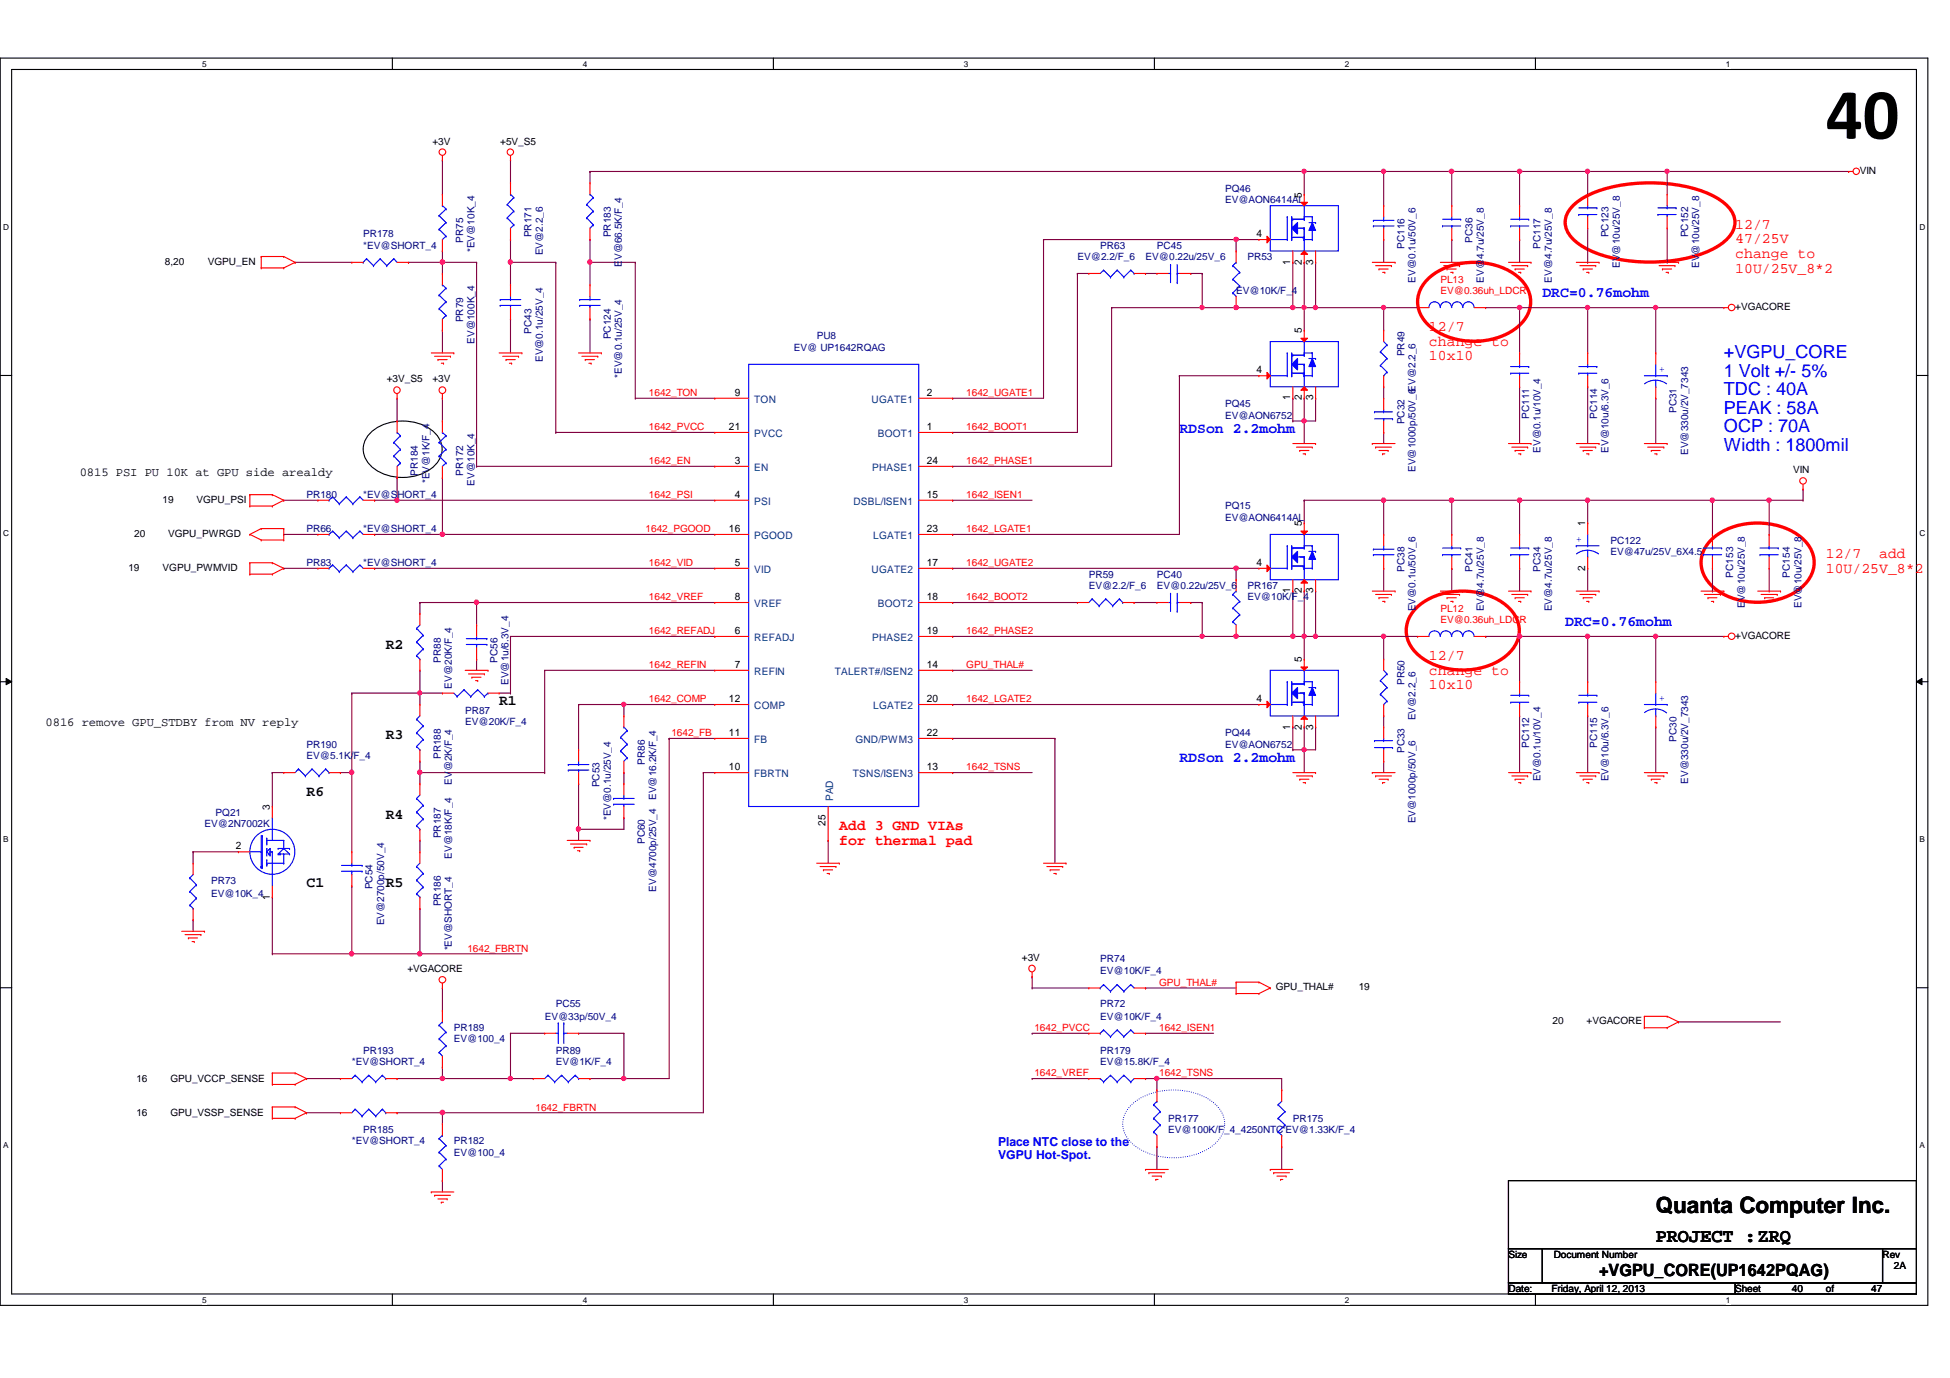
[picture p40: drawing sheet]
<svg xmlns="http://www.w3.org/2000/svg" width="297mm" height="210mm" viewBox="0 0 297 210" stroke-linecap="round" stroke-linejoin="round" font-family="sans-serif">
<defs><g id="words">
<text font-size="11" x="278.1" y="21.1">40</text>
<text font-size="3.4" x="252.2" y="184.7">Quanta Computer Inc.</text>
<text font-size="2.9" x="252.2" y="189.2">PROJECT :ZRQ</text>
<g font-size="2.8" fill="#00f">
<text x="262.6" y="54.5">+VGPU_CORE</text>
<text x="262.6" y="57.4">1 Volt +/- 5%</text>
<text x="262.6" y="60.2">TDC : 40A</text>
<text x="262.6" y="63">PEAK : 58A</text>
<text x="262.6" y="65.9">OCP : 70A</text>
<text x="262.6" y="68.7">Width : 1800mil</text>
</g>
<text font-size="2.6" x="243.6" y="194.4">+VGPU_CORE(UP1642PQAG)</text>
<g font-size="2.2" fill="#f00">
<text x="264.3" y="34.8">12/7</text>
<text x="264.3" y="37.1">47/25V</text>
<text x="264.3" y="39.3">change to</text>
<text x="264.3" y="41.6">10U/25V_8*2</text>
<text x="217.7" y="50.4">12/7</text>
<text x="217.7" y="52.7">change to</text>
<text x="217.7" y="54.9">10x10</text>
<text x="278.1" y="85">12/7</text>
<text x="278.1" y="87.2">10U/25V_8*2</text>
<text x="286.3" y="85">add</text>
<text x="217.7" y="100.5">12/7</text>
<text x="217.7" y="102.7">change to</text>
<text x="217.7" y="105">10x10</text>
<text x="127.8" y="126.4">Add 3 GND VIAs</text>
<text x="127.8" y="128.7">for thermal pad</text>
</g>
<g font-size="2.2" fill="#00f">
<text x="234.9" y="45.3">DRC=0.76mohm</text>
<text x="179.7" y="66">RDSon 2.2mohm</text>
<text x="238.4" y="95.3">DRC=0.76mohm</text>
<text x="179.7" y="116.1">RDSon 2.2mohm</text>
</g>
<g font-size="2.2">
<text x="58.8" y="98.8">R2</text>
<text x="76" y="107.4">R1</text>
<text x="58.8" y="112.6">R3</text>
<text x="46.7" y="121.2">R6</text>
<text x="58.8" y="124.7">R4</text>
<text x="46.7" y="135.1">C1</text>
<text x="58.8" y="135.1">R5</text>
</g>
<g font-size="1.9">
<text x="12.1" y="72.5">0815 PSI PU 10K at GPU side arealdy</text>
<text x="6.9" y="110.5">0816 remove GPU_STDBY from NV reply</text>
</g>
<g font-size="1.9" fill="#00f">
<text x="152.1" y="174.6">Place NTC close to the</text>
<text x="152.1" y="176.5">VGPU Hot-Spot.</text>
</g>
<g font-size="1.6">
<text x="198.3" y="30.1" transform="rotate(-90 198.3 30.1)">5</text>
<text x="191.4" y="36.1">4</text>
<text x="196.6" y="40.3" transform="rotate(-90 196.6 40.3)">1</text>
<text x="198.3" y="40.3" transform="rotate(-90 198.3 40.3)">2</text>
<text x="200" y="40.3" transform="rotate(-90 200 40.3)">3</text>
<text x="198.3" y="50.8" transform="rotate(-90 198.3 50.8)">5</text>
<text x="191.4" y="56.9">4</text>
<text x="111" y="65.5">21</text>
<text x="111.9" y="60.3">9</text>
<text x="141.2" y="60.3">2</text>
<text x="141.2" y="65.5">1</text>
<text x="196.6" y="61" transform="rotate(-90 196.6 61)">1</text>
<text x="198.3" y="61" transform="rotate(-90 198.3 61)">2</text>
<text x="200" y="61" transform="rotate(-90 200 61)">3</text>
<text x="111.9" y="70.7">3</text>
<text x="141.2" y="70.7">24</text>
<text x="111.9" y="75.8">4</text>
<text x="141.2" y="75.8">15</text>
<text x="111" y="81">16</text>
<text x="141.2" y="81">23</text>
<text x="198.3" y="80.2" transform="rotate(-90 198.3 80.2)">5</text>
<text x="241.5" y="80.2" transform="rotate(-90 241.5 80.2)">1</text>
<text x="111.9" y="86.2">5</text>
<text x="141.2" y="86.2">17</text>
<text x="191.4" y="86.2">4</text>
<text x="241.5" y="86.9" transform="rotate(-90 241.5 86.9)">2</text>
<text x="111.9" y="91.4">8</text>
<text x="141.2" y="91.4">18</text>
<text x="196.6" y="90.4" transform="rotate(-90 196.6 90.4)">1</text>
<text x="198.3" y="90.4" transform="rotate(-90 198.3 90.4)">2</text>
<text x="200" y="90.4" transform="rotate(-90 200 90.4)">3</text>
<text x="111.9" y="96.6">6</text>
<text x="111.9" y="101.7">7</text>
<text x="141.2" y="96.6">19</text>
<text x="141.2" y="101.7">14</text>
<text x="198.3" y="100.9" transform="rotate(-90 198.3 100.9)">5</text>
<text x="111" y="106.9">12</text>
<text x="141.2" y="106.9">20</text>
<text x="191.4" y="106.9">4</text>
<text x="111" y="112.1">11</text>
<text x="141.2" y="112.1">22</text>
<text x="196.6" y="111.1" transform="rotate(-90 196.6 111.1)">1</text>
<text x="198.3" y="111.1" transform="rotate(-90 198.3 111.1)">2</text>
<text x="200" y="111.1" transform="rotate(-90 200 111.1)">3</text>
<text x="111" y="117.3">10</text>
<text x="141.2" y="117.3">13</text>
<text x="41.1" y="123.4" transform="rotate(-90 41.1 123.4)">3</text>
<text x="125.8" y="125.8" transform="rotate(-90 125.8 125.8)">25</text>
<text x="35.9" y="129.4">2</text>
<text x="41.1" y="137" transform="rotate(-90 41.1 137)">1</text>
</g>
<g font-size="1.6" fill="#004080">
<text x="114.9" y="61.4">TON</text>
<text x="132.8" y="61.4">UGATE1</text>
<text x="114.9" y="66.6">PVCC</text>
<text x="114.9" y="71.8">EN</text>
<text x="132.8" y="71.8">PHASE1</text>
<text x="133.7" y="66.6">BOOT1</text>
<text x="114.9" y="76.9">PSI</text>
<text x="130" y="76.9">DSBL/ISEN1</text>
<text x="114.9" y="82.1">PGOOD</text>
<text x="133" y="82.1">LGATE1</text>
<text x="114.9" y="87.3">VID</text>
<text x="132.8" y="87.3">UGATE2</text>
<text x="114.9" y="92.5">VREF</text>
<text x="133.7" y="92.5">BOOT2</text>
<text x="114.9" y="97.7">REFADJ</text>
<text x="132.8" y="97.7">PHASE2</text>
<text x="114.9" y="102.8">REFIN</text>
<text x="127.2" y="102.8">TALERT#/ISEN2</text>
<text x="114.9" y="108">COMP</text>
<text x="114.9" y="113.2">FB</text>
<text x="130.3" y="113.2">GND/PWM3</text>
<text x="133" y="108">LGATE2</text>
<text x="114.9" y="118.4">FBRTN</text>
<text x="129.9" y="118.4">TSNS/ISEN3</text>
<text x="126.9" y="122" transform="rotate(-90 126.9 122)">PAD</text>
</g>
<g font-size="1.5">
<text x="65.9" y="22">+3V</text>
<text x="76.2" y="22">+5V_S5</text>
<text x="283.3" y="26.5">VIN</text>
<text x="25.1" y="40.3">8,20</text>
<text x="31.7" y="40.3">VGPU_EN</text>
<text x="264.3" y="47.2">+VGACORE</text>
<text x="58.9" y="58.3">+3V_S5</text>
<text x="65.9" y="58.3">+3V</text>
<text x="24.8" y="76.6">19</text>
<text x="29.9" y="76.6">VGPU_PSI</text>
<text x="273.1" y="72.1">VIN</text>
<text x="20.4" y="81.7">20</text>
<text x="25.6" y="81.7">VGPU_PWRGD</text>
<text x="19.6" y="87">19</text>
<text x="24.8" y="87">VGPU_PWMVID</text>
<text x="264.3" y="97.3">+VGACORE</text>
<text x="62.1" y="148.1">+VGACORE</text>
<text x="155.7" y="146.3">+3V</text>
<text x="194.3" y="150.8">GPU_THAL#</text>
<text x="207" y="150.8">19</text>
<text x="236.5" y="156">20</text>
<text x="241.7" y="156">+VGACORE</text>
<text x="20.8" y="164.8">16</text>
<text x="25.9" y="164.8">GPU_VCCP_SENSE</text>
<text x="20.8" y="170">16</text>
<text x="25.9" y="170">GPU_VSSP_SENSE</text>
<text x="229.8" y="191.6">Size</text>
<text x="236.7" y="191.6">Document Number</text>
<text x="286.8" y="191.6">Rev</text>
<text x="229.8" y="196.8">Date:</text>
<text x="236.3" y="196.8">Friday, April 12, 2013</text>
<text x="264.3" y="196.8">Sheet</text>
<text x="273" y="196.8">40</text>
<text x="278.1" y="196.8">of</text>
<text x="285" y="196.8">47</text>
<text x="288.5" y="193.3">2A</text>
</g>
<g font-size="1.5" fill="#000080">
<text x="186.6" y="29.3">PQ46</text>
<text x="186.6" y="31">EV@AON6414AL</text>
<text x="55.3" y="36.2">PR178</text>
<text x="55.3" y="37.9">*EV@SHORT_4</text>
<text x="70.6" y="37" transform="rotate(-90 70.6 37)">PR75</text>
<text x="72.3" y="38.4" transform="rotate(-90 72.3 38.4)">*EV@10K_4</text>
<text x="80.9" y="36.2" transform="rotate(-90 80.9 36.2)">PR171</text>
<text x="82.7" y="38.9" transform="rotate(-90 82.7 38.9)">EV@2.2_6</text>
<text x="93" y="36.2" transform="rotate(-90 93 36.2)">PR183</text>
<text x="94.7" y="40.6" transform="rotate(-90 94.7 40.6)">EV@66.5K/F_4</text>
<text x="164.1" y="39.6">EV@2.2/F_6</text>
<text x="167.6" y="37.9">PR63</text>
<text x="174.5" y="39.6">EV@0.22u/25V_6</text>
<text x="176.2" y="37.9">PC45</text>
<text x="190" y="39.6">PR53</text>
<text x="213.9" y="37.9" transform="rotate(-90 213.9 37.9)">PC116</text>
<text x="224.3" y="37" transform="rotate(-90 224.3 37)">PC36</text>
<text x="234.7" y="37.9" transform="rotate(-90 234.7 37.9)">PC117</text>
<text x="245" y="36.2" transform="rotate(-90 245 36.2)">PC123</text>
<text x="246.8" y="40.8" transform="rotate(-90 246.8 40.8)">EV@10u/25V_8</text>
<text x="257.1" y="36.2" transform="rotate(-90 257.1 36.2)">PC152</text>
<text x="258.8" y="40.8" transform="rotate(-90 258.8 40.8)">EV@10u/25V_8</text>
<text x="188.3" y="44.8">EV@10K/F_4</text>
<text x="215.6" y="43.1" transform="rotate(-90 215.6 43.1)">EV@0.1u/50V_6</text>
<text x="226" y="43.1" transform="rotate(-90 226 43.1)">EV@4.7u/25V_8</text>
<text x="236.4" y="43.1" transform="rotate(-90 236.4 43.1)">EV@4.7u/25V_8</text>
<text x="70.6" y="49.1" transform="rotate(-90 70.6 49.1)">PR79</text>
<text x="72.3" y="52.4" transform="rotate(-90 72.3 52.4)">EV@100K_4</text>
<text x="80.9" y="50.8" transform="rotate(-90 80.9 50.8)">PC43</text>
<text x="93" y="51.7" transform="rotate(-90 93 51.7)">PC124</text>
<text x="120.9" y="53.4">EV@ UP1642RQAG</text>
<text x="124.4" y="51.7">PU8</text>
<text x="82.7" y="55.2" transform="rotate(-90 82.7 55.2)">EV@0.1u/25V_4</text>
<text x="94.7" y="57.6" transform="rotate(-90 94.7 57.6)">*EV@0.1u/25V_4</text>
<text x="213.9" y="54.3" transform="rotate(-90 213.9 54.3)">PR49</text>
<text x="186.6" y="62.1">PQ45</text>
<text x="186.6" y="63.8">EV@AON6752</text>
<text x="213.9" y="64.6" transform="rotate(-90 213.9 64.6)">PC32</text>
<text x="232.9" y="63.8" transform="rotate(-90 232.9 63.8)">PC111</text>
<text x="243.3" y="63.8" transform="rotate(-90 243.3 63.8)">PC114</text>
<text x="255.4" y="62.9" transform="rotate(-90 255.4 62.9)">PC31</text>
<text x="215.6" y="71.9" transform="rotate(-90 215.6 71.9)">EV@1000p/50V_6EV@2.2_6</text>
<text x="234.7" y="69" transform="rotate(-90 234.7 69)">EV@0.1u/10V_4</text>
<text x="245" y="69" transform="rotate(-90 245 69)">EV@10u/6.3V_6</text>
<text x="257.1" y="69.3" transform="rotate(-90 257.1 69.3)">EV@330u/2V_7343</text>
<text x="46.7" y="75.9">PR180</text>
<text x="55.3" y="75.9">*EV@SHORT_4</text>
<text x="63.7" y="72.4" transform="rotate(-90 63.7 72.4)">PR184</text>
<text x="65.4" y="73.6" transform="rotate(-90 65.4 73.6)">*EV@1K/F_4</text>
<text x="70.6" y="72.4" transform="rotate(-90 70.6 72.4)">PR172</text>
<text x="72.3" y="74" transform="rotate(-90 72.3 74)">EV@10K_4</text>
<text x="186.6" y="77.6">PQ15</text>
<text x="46.7" y="81.1">PR66</text>
<text x="55.3" y="81.1">*EV@SHORT_4</text>
<text x="186.6" y="79.3">EV@AON6414AL</text>
<text x="245.3" y="82.8">PC122</text>
<text x="46.7" y="86.2">PR83</text>
<text x="55.3" y="86.2">*EV@SHORT_4</text>
<text x="165.9" y="88">PR59</text>
<text x="165.9" y="89.7">EV@2.2/F_6</text>
<text x="176.2" y="88">PC40</text>
<text x="176.2" y="89.7">EV@0.22u/25V_6</text>
<text x="190" y="89.7">PR167</text>
<text x="213.9" y="87.1" transform="rotate(-90 213.9 87.1)">PC38</text>
<text x="224.3" y="87.1" transform="rotate(-90 224.3 87.1)">PC41</text>
<text x="234.7" y="87.1" transform="rotate(-90 234.7 87.1)">PC34</text>
<text x="245.3" y="84.5">EV@47u/25V_6X4.5</text>
<text x="264" y="88" transform="rotate(-90 264 88)">PC153</text>
<text x="272.7" y="88" transform="rotate(-90 272.7 88)">PC154</text>
<text x="190" y="91.4">EV@10K/F_4</text>
<text x="215.6" y="93.1" transform="rotate(-90 215.6 93.1)">EV@0.1u/50V_6</text>
<text x="226" y="93.1" transform="rotate(-90 226 93.1)">EV@4.7u/25V_8</text>
<text x="236.4" y="93.1" transform="rotate(-90 236.4 93.1)">EV@4.7u/25V_8</text>
<text x="265.8" y="92.6" transform="rotate(-90 265.8 92.6)">EV@10u/25V_8</text>
<text x="274.4" y="92.6" transform="rotate(-90 274.4 92.6)">EV@10u/25V_8</text>
<text x="67.1" y="100.9" transform="rotate(-90 67.1 100.9)">PR88</text>
<text x="75.8" y="100.9" transform="rotate(-90 75.8 100.9)">PC56</text>
<text x="68.8" y="104.9" transform="rotate(-90 68.8 104.9)">EV@20K/F_4</text>
<text x="77.5" y="104.4" transform="rotate(-90 77.5 104.4)">EV@1u/6.3V_4</text>
<text x="213.9" y="104.4" transform="rotate(-90 213.9 104.4)">PR50</text>
<text x="46.7" y="113.9">PR190</text>
<text x="70.9" y="108.7">PR87</text>
<text x="70.9" y="110.4">EV@20K/F_4</text>
<text x="186.6" y="112.1">PQ44</text>
<text x="186.6" y="113.9">EV@AON6752</text>
<text x="215.6" y="109.7" transform="rotate(-90 215.6 109.7)">EV@2.2_6</text>
<text x="232.9" y="113.9" transform="rotate(-90 232.9 113.9)">PC112</text>
<text x="243.3" y="113.9" transform="rotate(-90 243.3 113.9)">PC115</text>
<text x="255.4" y="113" transform="rotate(-90 255.4 113)">PC30</text>
<text x="46.7" y="115.6">EV@5.1K/F_4</text>
<text x="67.1" y="115.6" transform="rotate(-90 67.1 115.6)">PR188</text>
<text x="68.8" y="119.5" transform="rotate(-90 68.8 119.5)">EV@2K/F_4</text>
<text x="91.3" y="119.9" transform="rotate(-90 91.3 119.9)">PC53</text>
<text x="98.2" y="116.5" transform="rotate(-90 98.2 116.5)">PR86</text>
<text x="213.9" y="114.7" transform="rotate(-90 213.9 114.7)">PC33</text>
<text x="234.7" y="119" transform="rotate(-90 234.7 119)">EV@0.1u/10V_4</text>
<text x="245" y="119" transform="rotate(-90 245 119)">EV@10u/6.3V_6</text>
<text x="257.1" y="119.4" transform="rotate(-90 257.1 119.4)">EV@330u/2V_7343</text>
<text x="31.2" y="126">EV@2N7002K</text>
<text x="32.8" y="124.2">PQ21</text>
<text x="93" y="124.9" transform="rotate(-90 93 124.9)">*EV@0.1u/25V_4</text>
<text x="99.9" y="121.8" transform="rotate(-90 99.9 121.8)">EV@16.2K/F_4</text>
<text x="215.6" y="125.4" transform="rotate(-90 215.6 125.4)">EV@1000p/50V_6</text>
<text x="67.1" y="127.7" transform="rotate(-90 67.1 127.7)">PR187</text>
<text x="68.8" y="130.8" transform="rotate(-90 68.8 130.8)">EV@18K/F_4</text>
<text x="98.2" y="128.6" transform="rotate(-90 98.2 128.6)">PC60</text>
<text x="32.2" y="134.6">PR73</text>
<text x="32.2" y="136.7">EV@10K_4</text>
<text x="56.8" y="135.5" transform="rotate(-90 56.8 135.5)">PC54</text>
<text x="99.9" y="135.8" transform="rotate(-90 99.9 135.8)">EV@4700p/25V_4</text>
<text x="58.5" y="141" transform="rotate(-90 58.5 141)">EV@2700p/50V_4</text>
<text x="67.1" y="138" transform="rotate(-90 67.1 138)">PR186</text>
<text x="68.8" y="144.8" transform="rotate(-90 68.8 144.8)">*EV@SHORT_4</text>
<text x="167.6" y="146.5">PR74</text>
<text x="167.6" y="148.4">EV@10K/F_4</text>
<text x="83" y="155.3">EV@33p/50V_4</text>
<text x="84.7" y="153.5">PC55</text>
<text x="167.6" y="153.5">PR72</text>
<text x="167.6" y="155.3">EV@10K/F_4</text>
<text x="55.3" y="160.5">PR193</text>
<text x="69.1" y="157.1">PR189</text>
<text x="69.1" y="158.8">EV@100_4</text>
<text x="84.7" y="160.5">PR89</text>
<text x="167.6" y="160.5">PR179</text>
<text x="53.6" y="162.3">*EV@SHORT_4</text>
<text x="84.7" y="162.3">EV@1K/F_4</text>
<text x="167.6" y="162.3">EV@15.8K/F_4</text>
<text x="55.3" y="172.6">PR185</text>
<text x="178" y="170.9">PR177</text>
<text x="178" y="172.6">EV@100K/F_4_4250NTC*EV@1.33K/F_4</text>
<text x="196.9" y="170.9">PR175</text>
<text x="53.6" y="174.3">*EV@SHORT_4</text>
<text x="69.1" y="174.3">PR182</text>
<text x="69.1" y="176.1">EV@100_4</text>
</g>
<g font-size="1.5" fill="#f00">
<text x="219.4" y="43.1">PL13</text>
<text x="219.4" y="44.8">EV@0.36uh_LDCR</text>
<text x="98.8" y="60.3">1642_TON</text>
<text x="98.8" y="65.5">1642_PVCC</text>
<text x="147.2" y="60.3">1642_UGATE1</text>
<text x="147.2" y="65.5">1642_BOOT1</text>
<text x="98.8" y="70.7">1642_EN</text>
<text x="147.2" y="70.7">1642_PHASE1</text>
<text x="98.8" y="75.9">1642_PSI</text>
<text x="147.2" y="75.9">1642_ISEN1</text>
<text x="98.3" y="81.1">1642_PGOOD</text>
<text x="147.2" y="81.1">1642_LGATE1</text>
<text x="98.8" y="86.2">1642_VID</text>
<text x="147.2" y="86.2">1642_UGATE2</text>
<text x="98.8" y="91.4">1642_VREF</text>
<text x="147.2" y="91.4">1642_BOOT2</text>
<text x="219.4" y="93.2">PL12</text>
<text x="219.4" y="94.9">EV@0.36uh_LDCR</text>
<text x="98.8" y="101.8">1642_REFIN</text>
<text x="98.8" y="96.6">1642_REFADJ</text>
<text x="147.2" y="96.6">1642_PHASE2</text>
<text x="147.2" y="101.8">GPU_THAL#</text>
<text x="98.8" y="107">1642_COMP</text>
<text x="147.2" y="107">1642_LGATE2</text>
<text x="102.3" y="112.1">1642_FB</text>
<text x="147.2" y="117.3">1642_TSNS</text>
<text x="71.2" y="144.9">1642_FBRTN</text>
<text x="176.6" y="150.2">GPU_THAL#</text>
<text x="157.6" y="157.1">1642_PVCC</text>
<text x="176.6" y="157.1">1642_ISEN1</text>
<text x="157.6" y="164">1642_VREF</text>
<text x="176.6" y="164">1642_TSNS</text>
<text x="81.6" y="169.2">1642_FBRTN</text>
</g>
<g font-size="1.5" fill="#00f">
<text x="252.7" y="56.7">+</text>
<text x="240.1" y="82.6">+</text>
<text x="252.7" y="106.8">+</text>
</g>
<g font-size="1.3">
<text x="30.8" y="10.2">5</text>
<text x="88.8" y="10.2">4</text>
<text x="146.8" y="10.2">3</text>
<text x="204.8" y="10.2">2</text>
<text x="262.9" y="10.2">1</text>
<text x=".5" y="35">D</text>
<text x="292.4" y="35">D</text>
<text x=".5" y="81.6">C</text>
<text x="292.4" y="81.6">C</text>
<text x=".5" y="128.3">B</text>
<text x="292.4" y="128.3">B</text>
<text x=".5" y="174.9">A</text>
<text x="292.4" y="174.9">A</text>
<text x="30.8" y="198.5">5</text>
<text x="88.8" y="198.5">4</text>
<text x="146.8" y="198.5">3</text>
<text x="204.8" y="198.5">2</text>
<text x="262.9" y="198.5">1</text>
</g>
</g></defs>
<path d="M0 8.8h293.7v190h-293.7zM1.8 10.6h290.1v186.5h-290.1z" fill="none" stroke="#000" stroke-width=".17"/>
<g fill="#fff">
<path d="M30.8 9.1h.7v1.4h-.7z"/>
<path d="M30.8 197.3h.7v1.4h-.7z"/>
</g>
<path d="M59.8 8.8v1.8M59.8 197.1v1.7" fill="none" stroke="#000" stroke-width=".17"/>
<g fill="#fff">
<path d="M88.8 9.1h.6v1.4h-.6z"/>
<path d="M88.8 197.3h.6v1.4h-.6z"/>
</g>
<path d="M117.8 8.8v1.8M117.8 197.1v1.7" fill="none" stroke="#000" stroke-width=".17"/>
<g fill="#fff">
<path d="M146.8 9.1h.7v1.4h-.7z"/>
<path d="M146.8 197.3h.7v1.4h-.7z"/>
</g>
<path d="M175.8 8.8v1.8M175.8 197.1v1.7" fill="none" stroke="#000" stroke-width=".17"/>
<g fill="#fff">
<path d="M204.8 9.1h.7v1.4h-.7z"/>
<path d="M204.8 197.3h.7v1.4h-.7z"/>
</g>
<path d="M233.9 8.8v1.8M233.9 197.1v1.7" fill="none" stroke="#000" stroke-width=".17"/>
<g fill="#fff">
<path d="M262.9 9.1h.7v1.4h-.7z"/>
<path d="M262.9 197.3h.7v1.4h-.7z"/>
<path d="M.5 33.9h.9v1.4h-.9z"/>
<path d="M292.4 33.9h.9v1.4h-.9z"/>
<path d="M.5 80.5h.9v1.4h-.9z"/>
<path d="M292.4 80.5h.9v1.4h-.9z"/>
</g>
<path d="M0 57.2h1.8M291.9 57.2h1.8" fill="none" stroke="#000" stroke-width=".17"/>
<g fill="#fff">
<path d="M.5 127.1h.8v1.4h-.8z"/>
<path d="M292.4 127.1h.8v1.4h-.8z"/>
</g>
<path d="M0 103.8h1.8M291.9 103.8h1.8" fill="none" stroke="#000" stroke-width=".17"/>
<path d="M.9 103.3l.9 .5-.9 .5zM291.9 103.8l.9-.5v1z" fill="#000"/>
<path d="M.9 103.3l.9 .5-.9 .5zM291.9 103.8l.9-.5v1z" fill="none" stroke="#000" stroke-width=".15"/>
<g fill="#fff">
<path d="M.5 173.7h.8v1.4h-.8z"/>
<path d="M292.4 173.7h.8v1.4h-.8z"/>
</g>
<path d="M56.7 65.7a7.7 7.7 0 0 1 9.2 0 3.5 3.5 0 0 1-.3 5.8 7.6 7.6 0 0 1-9.1-.5 3.4 3.4 0 0 1 .2-5.3zM0 150.5h1.8M291.9 150.5h1.8" fill="none" stroke="#000" stroke-width=".17"/>
<path d="M172.3 168.4a10.2 10.2 0 0 1 9.7-1.9 6.2 6.2 0 0 1 4.5 3.9 4.1 4.1 0 0 1-1.9 4.2 10.5 10.5 0 0 1-11.7 0 3.9 3.9 0 0 1-.6-6.2z" fill="none" stroke="#00f" stroke-width=".17" stroke-dasharray="0 .3"/>
<path d="M239.9 31a17 17 0 0 1 9.8-3.1 22.8 22.8 0 0 1 11.3 2 6 6 0 0 1 3.2 3.2 3.4 3.4 0 0 1-1.4 3.6 17.1 17.1 0 0 1-9.8 3.2 22.4 22.4 0 0 1-11.3-2 6.1 6.1 0 0 1-3.2-3.3 3.4 3.4 0 0 1 1.4-3.6zM217.3 42.7a10.5 10.5 0 0 1 9.7-2.5 8 8 0 0 1 5.8 4 4.7 4.7 0 0 1-1.8 5.7 11.2 11.2 0 0 1-13 0 4.7 4.7 0 0 1-.7-7.2zM215.6 92.8a10.5 10.5 0 0 1 9.7-2.5 8 8 0 0 1 5.8 4 4.7 4.7 0 0 1-1.8 5.7 11.2 11.2 0 0 1-13 0 4.7 4.7 0 0 1-.7-7.2zM260.5 82.4a10.5 10.5 0 0 1 9.7-2.5 8 8 0 0 1 5.8 4 4.7 4.7 0 0 1-1.8 5.8 11.2 11.2 0 0 1-13 0 4.7 4.7 0 0 1-.7-7.3z" fill="none" stroke="#f00" stroke-width=".51"/>
<path d="M252.2 46.9h.1M252.2 46.9h10.4" fill="none" stroke="#800040" stroke-width=".17"/>
<circle cx="252.2" cy="46.8" r=".32" fill="#f0f"/>
<circle cx="252.2" cy="46.8" r=".32" fill="none" stroke="#f0f" stroke-width=".17"/>
<path d="M254 26.1h27.6M281.6 26.1h.1M198.7 60.7h.1M198.7 60.7v3.4" fill="none" stroke="#800040" stroke-width=".17"/>
<circle cx="253.9" cy="26.1" r=".32" fill="#f0f"/>
<circle cx="253.9" cy="26.1" r=".32" fill="none" stroke="#f0f" stroke-width=".17"/>
<g fill="none" stroke="#800040" stroke-width=".17">
<path d="M241.8 26.1h.1M241.8 26.1v3.5M198.7 46.9h.1M198.7 46.9v3.4M200.4 46.9h.1M200.4 46.9h15.5M210.8 46.9h.1M210.8 58.9h.1M210.8 46.9v3.4M210.8 58.9v1.8M215.9 46.9h.1M231.5 58.9h.1"/>
<path d="M231.5 46.9h.1M231.5 46.9v6.9M231.5 58.9v8.7M241.8 58.9h.1M241.8 46.9h.1M241.8 46.9v6.9M241.8 58.9v8.7M196.9 60.7h.1M196.9 60.7v3.4M200.4 60.7h.1M200.4 60.7v3.4M210.8 65.9h.1"/>
<path d="M210.8 65.9v1.7"/>
</g>
<circle cx="210.7" cy="46.8" r=".32" fill="#f0f"/>
<circle cx="210.7" cy="46.8" r=".32" fill="none" stroke="#f0f" stroke-width=".17"/>
<circle cx="200.4" cy="46.8" r=".32" fill="#f0f"/>
<circle cx="200.4" cy="46.8" r=".32" fill="none" stroke="#f0f" stroke-width=".17"/>
<g fill="none" stroke="#800040" stroke-width=".17">
<path d="M210.8 36.5h.1M210.8 26.1h.1M210.8 26.1v5.2M210.8 36.5v3.5M221.1 36.5h.1M221.1 26.1h.1M221.1 26.1v5.2M221.1 36.5v3.5M231.5 36.5h.1M231.5 26.1h.1M231.5 26.1v5.2M231.5 36.5v3.5"/>
<path d="M226.3 46.9h15.5M231.5 46.9h.1"/>
</g>
<circle cx="241.8" cy="46.8" r=".32" fill="#f0f"/>
<circle cx="241.8" cy="46.8" r=".32" fill="none" stroke="#f0f" stroke-width=".17"/>
<circle cx="231.5" cy="46.8" r=".33" fill="#f0f"/>
<circle cx="231.5" cy="46.8" r=".33" fill="none" stroke="#f0f" stroke-width=".17"/>
<g fill="none" stroke="#800040" stroke-width=".17">
<path d="M198.7 26.1h.1M198.7 26.1v3.5M231.5 26.1h.1M231.5 26.1h22.5M254 26.1h.1M164.1 41.7h.1M164.1 41.7h1.8M241.8 46.9h.1M241.8 46.9h10.4M252.2 46.9h.1M252.2 46.9v6.9M252.2 60.7h.1"/>
<path d="M252.2 60.7v6.9"/>
</g>
<circle cx="241.8" cy="26.1" r=".32" fill="#f0f"/>
<circle cx="241.8" cy="26.1" r=".32" fill="none" stroke="#f0f" stroke-width=".17"/>
<path d="M200.4 40h.1M200.4 40v6.9h-1.7M188.3 46.9h.1M188.3 46.9h8.6M198.7 46.9h.1M252.2 96.9h.1M252.2 96.9h10.4" fill="none" stroke="#800040" stroke-width=".17"/>
<circle cx="252.2" cy="96.9" r=".32" fill="#f0f"/>
<circle cx="252.2" cy="96.9" r=".32" fill="none" stroke="#f0f" stroke-width=".17"/>
<path d="M198.7 90h.1M198.7 90v6.9M198.7 110.7h.1M198.7 114.2h.1M198.7 110.7v3.5M198.7 114.2h1.7" fill="none" stroke="#800040" stroke-width=".17"/>
<circle cx="198.6" cy="96.9" r=".32" fill="#f0f"/>
<circle cx="198.6" cy="96.9" r=".32" fill="none" stroke="#f0f" stroke-width=".17"/>
<path d="M231.5 76.2h10.3M241.8 76.2h.1M196.9 90h.1M196.9 90v6.9M241.8 86.6h.1M241.8 86.6v3.4M196.9 110.7h.1M196.9 110.7v3.5" fill="none" stroke="#800040" stroke-width=".17"/>
<circle cx="196.9" cy="96.9" r=".33" fill="#f0f"/>
<circle cx="196.9" cy="96.9" r=".33" fill="none" stroke="#f0f" stroke-width=".17"/>
<g fill="none" stroke="#800040" stroke-width=".17">
<path d="M198.7 96.9h.1M198.7 96.9v3.5M210.8 96.9h.1M210.8 96.9v3.5M231.5 96.9h.1M231.5 96.9v6.9M241.8 96.9h.1M241.8 96.9v6.9M198.7 114.2h.1M198.7 114.2v3.5M210.8 116h.1M210.8 109.1h.1"/>
<path d="M210.8 109.1v1.6M210.8 116v1.7M231.5 109.1h.1M231.5 109.1v8.6M241.8 109.1h.1M241.8 109.1v8.6"/>
</g>
<circle cx="198.6" cy="114.2" r=".32" fill="#f0f"/>
<circle cx="198.6" cy="114.2" r=".32" fill="none" stroke="#f0f" stroke-width=".17"/>
<path d="M200.4 96.9h.1M200.4 96.9h15.5M210.8 96.9h.1M200.4 110.7h.1M200.4 110.7v3.5" fill="none" stroke="#800040" stroke-width=".17"/>
<circle cx="210.7" cy="96.9" r=".32" fill="#f0f"/>
<circle cx="210.7" cy="96.9" r=".32" fill="none" stroke="#f0f" stroke-width=".17"/>
<circle cx="200.4" cy="96.9" r=".32" fill="#f0f"/>
<circle cx="200.4" cy="96.9" r=".32" fill="none" stroke="#f0f" stroke-width=".17"/>
<g fill="none" stroke="#800040" stroke-width=".17">
<path d="M210.8 76.2h.1M210.8 76.2v5.2M221.1 76.2h.1M221.1 76.2v5.2M231.5 76.2h.1M231.5 76.2v5.2M210.8 86.6h.1M210.8 86.6v3.4M221.1 86.6h.1M221.1 86.6v3.4M226.3 96.9h.1M226.3 96.9h15.5"/>
<path d="M231.5 86.6h.1M231.5 96.9h.1M231.5 86.6v3.4M196.9 114.2h.1M196.9 114.2h1.8"/>
</g>
<circle cx="241.8" cy="96.9" r=".32" fill="#f0f"/>
<circle cx="241.8" cy="96.9" r=".32" fill="none" stroke="#f0f" stroke-width=".17"/>
<circle cx="231.5" cy="96.9" r=".33" fill="#f0f"/>
<circle cx="231.5" cy="96.9" r=".33" fill="none" stroke="#f0f" stroke-width=".17"/>
<path d="M198.7 76.2h.1M198.7 76.2v3.5M221.1 76.2h.1M221.1 76.2h10.4M241.8 96.9h.1M241.8 96.9h10.4M252.2 96.9h.1M252.2 96.9v6.9M252.2 110.7h.1M252.2 110.7v7" fill="none" stroke="#800040" stroke-width=".17"/>
<circle cx="231.5" cy="76.2" r=".34" fill="#f0f"/>
<circle cx="231.5" cy="76.2" r=".34" fill="none" stroke="#f0f" stroke-width=".17"/>
<circle cx="221.1" cy="76.2" r=".34" fill="#f0f"/>
<circle cx="221.1" cy="76.2" r=".34" fill="none" stroke="#f0f" stroke-width=".17"/>
<g fill="none" stroke="#800040" stroke-width=".17">
<path d="M145.1 60.7h.1M145.1 65.9h.1M145.1 71h.1M145.1 76.2h.1M145.1 60.7h13.9M145.1 65.9h19M145.1 71h24.2M145.1 76.2h12.1M145.1 81.4h.1M145.1 91.8h.1M145.1 96.9h.1M145.1 81.4h34.6"/>
<path d="M145.1 91.8h19M145.1 96.9h38M188.3 86.6h.1M188.3 86.6h3.5M200.4 90h.1M200.4 90v6.9"/>
</g>
<circle cx="183.1" cy="96.9" r=".32" fill="#f0f"/>
<circle cx="183.1" cy="96.9" r=".32" fill="none" stroke="#f0f" stroke-width=".17"/>
<g fill="none" stroke="#800040" stroke-width=".17">
<path d="M77.8 24.4h.1M77.8 40h.1M77.8 24.4v3.5M77.8 40v3.4M89.9 40h.1M89.9 40v3.4M89.9 40h6.9M77.8 48.6h.1M77.8 48.6v5.2M89.9 48.6h.1M89.9 48.6v5.2M72.6 71h.1"/>
<path d="M72.6 71h36.3M84.7 65.9h.1M84.7 65.9h24.2M96.8 60.7h.1M96.8 60.7h12.1M57.1 86.6h.1M57.1 86.6h51.8M107.1 117.7h.1M107.1 117.7h1.8M145.1 102.1h.1M145.1 107.3h.1M145.1 112.5h.1"/>
<path d="M145.1 117.7h.1M145.1 102.1h12.1M145.1 107.3h46.7M145.1 112.5h15.6M145.1 117.7h12.1"/>
</g>
<circle cx="89.8" cy="39.9" r=".33" fill="#f0f"/>
<circle cx="89.8" cy="39.9" r=".33" fill="none" stroke="#f0f" stroke-width=".17"/>
<path d="M77.8 40h.1M77.8 40h6.9M89.9 36.5h.1M89.9 36.5v3.5M96.8 40h.1M96.8 40v20.7" fill="none" stroke="#800040" stroke-width=".17"/>
<circle cx="77.7" cy="39.9" r=".33" fill="#f0f"/>
<circle cx="77.7" cy="39.9" r=".33" fill="none" stroke="#f0f" stroke-width=".17"/>
<g fill="none" stroke="#800040" stroke-width=".17">
<path d="M45 40h.1M45 40h8.6M67.4 40h.1M67.4 24.4h.1M67.4 38.2h.1M67.4 24.4v5.2M67.4 38.2v3.5M67.4 40h5.2M72.6 40h.1M72.6 40v31M77.8 36.5h.1M77.8 36.5v3.5"/>
<path d="M84.7 40h.1M84.7 40v25.9M67.4 50.3h.1M67.4 50.3v3.5M43.2 76.2h.1M43.2 76.2h5.2M60.5 72.8h.1M60.5 76.2h.1M60.5 72.8v3.4M60.5 76.2h48.4"/>
</g>
<circle cx="60.5" cy="76.2" r=".33" fill="#f0f"/>
<circle cx="60.5" cy="76.2" r=".33" fill="none" stroke="#f0f" stroke-width=".17"/>
<path d="M67.4 72.8h.1M67.4 72.8v8.6M67.4 81.4h.1M67.4 81.4h41.5" fill="none" stroke="#800040" stroke-width=".17"/>
<circle cx="67.4" cy="81.4" r=".33" fill="#f0f"/>
<circle cx="67.4" cy="81.4" r=".33" fill="none" stroke="#f0f" stroke-width=".17"/>
<g fill="none" stroke="#800040" stroke-width=".17">
<path d="M159 36.5h.1M159 36.5v24.2M164.1 41.7h.1M164.1 41.7v24.2M169.3 46.9h.1M169.3 46.9v24.1M174.5 41.7h.1M174.5 41.7h1.7M179.7 57.2h.1M179.7 57.2h12.1M179.7 57.2v24.2M181.4 41.7h.1"/>
<path d="M181.4 41.7h1.7M183.1 41.7h.1M183.1 41.7v5.2h-13.8M43.2 86.6h.1M43.2 86.6h5.2M172.8 91.8h.1M172.8 91.8h3.4M181.4 91.8h.1M181.4 91.8h1.7M183.1 91.8h.1M183.1 91.8v5.1M83 102.1h.1"/>
<path d="M83 102.1h25.9M88.1 107.3h.1M88.1 119.4h.1M88.1 107.3v6.9M88.1 119.4v6.9M95 107.3h.1M95 117.7h.1M95 107.3h13.9M95 107.3v1.8M95 117.7v1.7M88.1 126.3h.1M88.1 126.3h6.9"/>
</g>
<circle cx="88.1" cy="126.3" r=".33" fill="#f0f"/>
<circle cx="88.1" cy="126.3" r=".33" fill="none" stroke="#f0f" stroke-width=".17"/>
<path d="M95 124.6h.1M95 124.6v1.7M46.7 164.3h.1M46.7 164.3h5.2M67.4 169.5h.1M67.4 169.5h39.7" fill="none" stroke="#800040" stroke-width=".17"/>
<circle cx="67.4" cy="169.5" r=".34" fill="#f0f"/>
<circle cx="67.4" cy="169.5" r=".34" fill="none" stroke="#f0f" stroke-width=".17"/>
<path d="M88.1 107.3h.1M88.1 107.3h6.9M101.9 112.5h.1M101.9 112.5h7M101.9 112.5v51.8M107.1 117.7h.1M107.1 117.7v51.8" fill="none" stroke="#800040" stroke-width=".17"/>
<circle cx="95" cy="107.3" r=".32" fill="#f0f"/>
<circle cx="95" cy="107.3" r=".32" fill="none" stroke="#f0f" stroke-width=".17"/>
<g fill="none" stroke="#800040" stroke-width=".17">
<path d="M62.2 40h.1M62.2 40h5.2M57.1 76.2h.1M57.1 76.2h3.4M60.5 60.7h.1M60.5 60.7v3.4M67.4 60.7h.1M67.4 60.7v3.4M43.2 81.4h.1M43.2 81.4h5.2M57.1 81.4h.1M57.1 81.4h10.3"/>
<path d="M88.1 126.3h.1M88.1 126.3v1.7"/>
</g>
<circle cx="67.4" cy="39.9" r=".34" fill="#f0f"/>
<circle cx="67.4" cy="39.9" r=".34" fill="none" stroke="#f0f" stroke-width=".17"/>
<path d="M196.9 46.9h.1M196.9 46.9h1.8M196.9 64.1h.1M196.9 64.1h3.5M198.7 64.1h.1M198.7 64.1v3.5M67.4 150.5h.1M67.4 150.5v3.4M46.7 169.5h.1M46.7 169.5h5.2M67.4 179.8h.1M67.4 179.8v1.8" fill="none" stroke="#800040" stroke-width=".17"/>
<circle cx="198.6" cy="64.1" r=".32" fill="#f0f"/>
<circle cx="198.6" cy="64.1" r=".32" fill="none" stroke="#f0f" stroke-width=".17"/>
<path d="M188.3 36.5h.1M188.3 36.5v1.7M188.3 36.5h3.5M183.1 46.9h.1M183.1 46.9h5.2" fill="none" stroke="#800040" stroke-width=".17"/>
<circle cx="188.3" cy="46.8" r=".33" fill="#f0f"/>
<circle cx="188.3" cy="46.8" r=".33" fill="none" stroke="#f0f" stroke-width=".17"/>
<circle cx="183.1" cy="46.8" r=".32" fill="#f0f"/>
<circle cx="183.1" cy="46.8" r=".32" fill="none" stroke="#f0f" stroke-width=".17"/>
<path d="M198.7 40h.1M198.7 40v6.9M60.5 164.3h.1M60.5 169.5h.1M60.5 169.5h6.9M67.4 162.6h.1M67.4 169.5h.1M67.4 162.6v1.7h-6.9M67.4 169.5v1.7" fill="none" stroke="#800040" stroke-width=".17"/>
<circle cx="198.6" cy="46.8" r=".32" fill="#f0f"/>
<circle cx="198.6" cy="46.8" r=".32" fill="none" stroke="#f0f" stroke-width=".17"/>
<path d="M196.9 40h.1M196.9 40v6.9" fill="none" stroke="#800040" stroke-width=".17"/>
<circle cx="196.9" cy="46.8" r=".33" fill="#f0f"/>
<circle cx="196.9" cy="46.8" r=".33" fill="none" stroke="#f0f" stroke-width=".17"/>
<path d="M67.4 164.3h.1M67.4 164.3h10.4" fill="none" stroke="#800040" stroke-width=".17"/>
<circle cx="77.7" cy="164.3" r=".32" fill="#f0f"/>
<circle cx="77.7" cy="164.3" r=".32" fill="none" stroke="#f0f" stroke-width=".17"/>
<circle cx="67.4" cy="164.3" r=".33" fill="#f0f"/>
<circle cx="67.4" cy="164.3" r=".33" fill="none" stroke="#f0f" stroke-width=".17"/>
<path d="M72.6 91.8h.1M72.6 91.8h36.3M77.8 157.4h.1M77.8 157.4h5.2M77.8 157.4v6.9M88.1 157.4h.1M88.1 157.4h6.9M95 157.4h.1M95 157.4v6.9M77.8 164.3h.1M77.8 164.3h3.4" fill="none" stroke="#800040" stroke-width=".17"/>
<circle cx="72.6" cy="91.7" r=".33" fill="#f0f"/>
<circle cx="72.6" cy="91.7" r=".33" fill="none" stroke="#f0f" stroke-width=".17"/>
<path d="M183.1 96.9h.1M183.1 96.9h5.2" fill="none" stroke="#800040" stroke-width=".17"/>
<circle cx="188.3" cy="96.9" r=".33" fill="#f0f"/>
<circle cx="188.3" cy="96.9" r=".33" fill="none" stroke="#f0f" stroke-width=".17"/>
<path d="M159 36.5h.1M159 36.5h29.3M188.3 86.6h.1M188.3 86.6v1.7" fill="none" stroke="#800040" stroke-width=".17"/>
<circle cx="188.3" cy="36.5" r=".33" fill="#f0f"/>
<circle cx="188.3" cy="36.5" r=".33" fill="none" stroke="#f0f" stroke-width=".17"/>
<path d="M198.7 26.1h.1M198.7 26.1h12.1M188.3 96.9h.1M188.3 96.9h12.1M196.9 96.9h.1M198.7 96.9h.1" fill="none" stroke="#800040" stroke-width=".17"/>
<circle cx="210.7" cy="26.1" r=".32" fill="#f0f"/>
<circle cx="210.7" cy="26.1" r=".32" fill="none" stroke="#f0f" stroke-width=".17"/>
<path d="M210.8 26.1h.1M210.8 26.1h20.7M221.1 26.1h.1" fill="none" stroke="#800040" stroke-width=".17"/>
<circle cx="231.5" cy="26.1" r=".33" fill="#f0f"/>
<circle cx="231.5" cy="26.1" r=".33" fill="none" stroke="#f0f" stroke-width=".17"/>
<circle cx="221.1" cy="26.1" r=".33" fill="#f0f"/>
<circle cx="221.1" cy="26.1" r=".33" fill="none" stroke="#f0f" stroke-width=".17"/>
<path d="M198.7 76.2h.1M198.7 76.2h22.4M210.8 76.2h.1" fill="none" stroke="#800040" stroke-width=".17"/>
<circle cx="210.7" cy="76.2" r=".33" fill="#f0f"/>
<circle cx="210.7" cy="76.2" r=".33" fill="none" stroke="#f0f" stroke-width=".17"/>
<path d="M145.1 86.6h.1M145.1 86.6h43.2" fill="none" stroke="#800040" stroke-width=".17"/>
<circle cx="188.3" cy="86.5" r=".33" fill="#f0f"/>
<circle cx="188.3" cy="86.5" r=".33" fill="none" stroke="#f0f" stroke-width=".17"/>
<g fill="none" stroke="#800040" stroke-width=".17">
<path d="M89.9 26.1h.1M89.9 26.1v1.8M64 117.7h.1M64 105.6h.1M64 116h.1M64 105.6v1.7M64 116v3.4M64 128h.1M64 128v1.8M126.1 128h.1M126.1 128v3.5M64 145.3h.1"/>
<path d="M64 145.3h15.5M95 164.3h.1M95 164.3h6.9"/>
</g>
<circle cx="63.9" cy="145.3" r=".33" fill="#f0f"/>
<circle cx="63.9" cy="145.3" r=".33" fill="none" stroke="#f0f" stroke-width=".17"/>
<path d="M53.6 117.7h.1M53.6 117.7v12.1M53.6 135h.1M53.6 135v10.3" fill="none" stroke="#800040" stroke-width=".17"/>
<circle cx="53.6" cy="117.6" r=".33" fill="#f0f"/>
<circle cx="53.6" cy="117.6" r=".33" fill="none" stroke="#f0f" stroke-width=".17"/>
<g fill="none" stroke="#800040" stroke-width=".17">
<path d="M72.6 91.8h.1M72.6 91.8v3.4M41.5 117.7h.1M41.5 117.7v5.2M41.5 117.7h1.7M64 105.6h.1M64 102.1h.1M64 102.1v3.5M64 105.6h3.4M72.6 100.4h.1M72.6 100.4v1.7M29.4 129.8h.1"/>
<path d="M29.4 129.8v1.7M29.4 129.8h6.9M41.5 136.7h.1M41.5 136.7v8.6M64 138.4h.1M64 138.4v6.9M29.4 140.1h.1M29.4 140.1v1.8M41.5 145.3h.1M41.5 145.3h12.1"/>
</g>
<circle cx="63.9" cy="105.6" r=".32" fill="#f0f"/>
<circle cx="63.9" cy="105.6" r=".32" fill="none" stroke="#f0f" stroke-width=".17"/>
<g fill="none" stroke="#800040" stroke-width=".17">
<path d="M64 91.8h.1M64 91.8v1.7M64 91.8h8.6M51.9 117.7h.1M51.9 117.7h1.7M157.2 157.4h.1M157.2 150.5h.1M157.2 148.8h.1M157.2 157.4h8.7M157.2 150.5h8.7M157.2 148.8v1.7M174.5 157.4h.1"/>
<path d="M174.5 150.5h.1M174.5 157.4h10.4M174.5 150.5h13.8M176.2 164.3h.1M176.2 174.7h.1M176.2 164.3v1.7M176.2 174.7v3.4M176.2 164.3h19M195.2 174.7h.1M195.2 174.7v3.4"/>
</g>
<circle cx="176.2" cy="164.3" r=".32" fill="#f0f"/>
<circle cx="176.2" cy="164.3" r=".32" fill="none" stroke="#f0f" stroke-width=".17"/>
<path d="M89.9 164.3h.1M89.9 164.3h5.1M157.2 164.3h.1M157.2 164.3h8.7M174.5 164.3h.1M174.5 164.3h1.7M195.2 166h.1M195.2 164.3v1.7" fill="none" stroke="#800040" stroke-width=".17"/>
<circle cx="95" cy="164.3" r=".32" fill="#f0f"/>
<circle cx="95" cy="164.3" r=".32" fill="none" stroke="#f0f" stroke-width=".17"/>
<path d="M64 117.7h.1M64 117.7h19M83 117.7h.1M83 102.1v15.6" fill="none" stroke="#800040" stroke-width=".17"/>
<circle cx="63.9" cy="117.6" r=".33" fill="#f0f"/>
<circle cx="63.9" cy="117.6" r=".33" fill="none" stroke="#f0f" stroke-width=".17"/>
<g fill="none" stroke="#800040" stroke-width=".17">
<path d="M89.9 26.1h.1M89.9 26.1h108.8M77.8 96.9h.1M77.8 96.9v8.7M77.8 96.9h31.1M108.9 96.9h.1M53.6 105.6h.1M53.6 105.6h10.4M53.6 105.6v12.1M64 105.6h.1M76 105.6h1.8M77.8 105.6h.1"/>
<path d="M160.7 112.5h.1M160.7 112.5v19"/>
</g>
<circle cx="198.6" cy="26.1" r=".32" fill="#f0f"/>
<circle cx="198.6" cy="26.1" r=".32" fill="none" stroke="#f0f" stroke-width=".17"/>
<path d="M241.8 79.7h.1M260.9 76.2h.1M260.9 76.2h-19.1v3.5M274.7 74.5h.1M274.7 74.5v1.7M255.7 155.7h.1M255.7 155.7h15.5" fill="none" stroke="#800040" stroke-width=".17"/>
<circle cx="241.8" cy="76.2" r=".33" fill="#f0f"/>
<circle cx="241.8" cy="76.2" r=".33" fill="none" stroke="#f0f" stroke-width=".17"/>
<circle cx="260.8" cy="76.2" r=".33" fill="#f0f"/>
<circle cx="260.8" cy="76.2" r=".33" fill="none" stroke="#f0f" stroke-width=".17"/>
<path d="M241.8 40h.1M241.8 34.8v5.2M254 40h.1M254 26.1h.1M254 26.1v3.5M254 34.8v5.2M260.9 76.2h.1M260.9 76.2v5.2M260.9 76.2h8.6M269.5 76.2h.1" fill="none" stroke="#800040" stroke-width=".17"/>
<circle cx="269.5" cy="76.2" r=".33" fill="#f0f"/>
<circle cx="269.5" cy="76.2" r=".33" fill="none" stroke="#f0f" stroke-width=".17"/>
<path d="M269.5 76.2h.1M269.5 76.2v5.2M269.5 76.2h5.2M274.7 76.2h.1M260.9 90h.1M260.9 86.6v3.4M269.5 90h.1M269.5 86.6v3.4M53.6 145.3h.1M53.6 145.3h10.4" fill="none" stroke="#800040" stroke-width=".17"/>
<circle cx="53.6" cy="145.3" r=".33" fill="#f0f"/>
<circle cx="53.6" cy="145.3" r=".33" fill="none" stroke="#f0f" stroke-width=".17"/>
<g fill="none" stroke="#f00" stroke-width=".17">
<path d="M39.8 39.1h.1M39.8 39.1h3.4M39.8 39.1v1.7M43.2 39.1h.1M43.2 39.1l1.8 .9M45 40h.1M45 40l-1.8 .8M67.4 24.4h.1M67.4 23.7v.7M77.8 24.4h.1M77.8 23.7v.7M188.3 38.2h.1"/>
<path d="M188.3 38.2v1.8M209 40h3.5M212.5 40h.1M219.4 40h3.4M222.8 40h.1M229.8 40h3.4M233.2 40h.1M240.1 40h3.5M241.8 29.6h.1M241.8 34.8h.1M241.8 29.6v1.7M241.8 33v1.8"/>
<path d="M243.6 40h.1M252.2 40h3.5M255.7 40h.1M281.6 26.1h.1M281.6 26.1h.7M39.8 40.8h.1M39.8 40.8h3.4M43.2 40.8h.1M60.5 60v.7M65.7 53.8h3.4M66.2 54.3h2.4M66.7 54.8h.1"/>
<path d="M66.7 54.8h1.4M67.2 55.3h.4M67.4 60v.7M67.6 55.3h.1M68.6 54.3h.1M69.1 53.8h.1M76 53.8h3.5M76.6 54.3h2.4M77.1 54.8h.1M77.1 54.8h1.4M77.6 55.3h.3M77.9 55.3h.1"/>
<path d="M79 54.3h.1M79.5 53.8h.1M88.1 53.8h3.5M88.6 54.3h2.5M89.2 54.8h.1M89.2 54.8h1.3M89.7 55.3h.3M90 55.3h.1M91.1 54.3h.1M91.6 53.8h.1M188.3 46.9h.1M188.3 45.1v1.8"/>
<path d="M209.5 40.5h2.5M210.1 41h.1M210.1 41h1.4M210.6 41.5h.3M210.9 41.5h.1M212 40.5h.1M219.9 40.5h2.4M220.4 41h.1M220.4 41h1.4M221 41.5h.3M221.3 41.5h.1M222.3 40.5h.1"/>
<path d="M230.3 40.5h2.4M230.8 41h.1M230.8 41h1.4M231.3 41.5h.3M231.6 41.5h.1M232.7 40.5h.1M240.7 40.5h2.4M241.2 41h.1M241.2 41h1.4M241.7 41.5h.3M242 41.5h.1M243.1 40.5h.1"/>
<path d="M252.7 40.5h2.4M253.2 41h.1M253.2 41h1.4M253.8 41.5h.3M254.1 41.5h.1M255.1 40.5h.1M262.6 46.9h.1M262.6 46.9h.7M38.1 75.4h.1M38.1 77.1h.1M38.1 77.1h3.4M38.1 75.4h3.4"/>
<path d="M38.1 75.4v1.7M41.5 77.1h.1M41.5 75.4h.1M41.5 75.4l1.7 .8M43.2 76.2h.1M43.2 76.2l-1.7 .9M60.5 60.7h.1M67.4 60.7h.1M196.9 67.6h3.5M197.5 68.1h2.4M198 68.6h.1M198 68.6h1.4"/>
<path d="M198.5 69.1h.3M198.8 69.1h.1M199.9 68.1h.1M200.4 67.6h.1M209 67.6h.1M209 67.6h3.5M209.5 68.1h.1M209.5 68.1h2.5M210.1 68.6h1.4M210.6 69.1h.1M210.6 69.1h.3M211.5 68.6h.1"/>
<path d="M229.8 67.6h3.4M230.3 68.1h2.4M230.8 68.6h.1M230.8 68.6h1.4M231.3 69.1h.3M231.6 69.1h.1M232.7 68.1h.1M233.2 67.6h.1M240.1 67.6h3.5M240.7 68.1h2.4M241.2 68.6h.1M241.2 68.6h1.4"/>
<path d="M241.7 69.1h.3M242 69.1h.1M243.1 68.1h.1M243.6 67.6h.1M250.5 67.6h3.5M251 68.1h2.4M251.5 68.6h.1M251.5 68.6h1.4M252 69.1h.4M252.4 69.1h.1M253.4 68.1h.1M254 67.6h.1"/>
<path d="M274.7 74.5h.1M274.7 73.8v.7M38.1 81.4h.1M38.1 85.7h.1M38.1 87.5h.1M38.1 81.4l1.7 .9M38.1 85.7v1.8M38.1 87.5h3.4M38.1 85.7h3.4M39.8 82.3h.1M39.8 80.5h.1M39.8 82.3h3.4"/>
<path d="M39.8 80.5h3.4M39.8 80.5l-1.7 .9M41.5 87.5h.1M41.5 85.7h.1M41.5 85.7l1.7 .9M43.2 82.3h.1M43.2 80.5h.1M43.2 86.6h.1M43.2 80.5v1.8M43.2 86.6l-1.7 .9M48.4 81.4h.1M48.4 81.4h1.7"/>
<path d="M55.3 81.4h1.8M57.1 81.4h.1M188.3 96.9h.1M188.3 88.3h.1M188.3 88.3v1.7M188.3 95.2v1.7M209 90h3.5M209.5 90.6h2.5M210.1 91.1h.1M210.1 91.1h1.4M210.6 91.6h.3M210.9 91.6h.1"/>
<path d="M212 90.6h.1M212.5 90h.1M215.9 96.9h.1M215.9 96.9h1.8M219.4 90h3.4M219.9 90.6h2.4M220.4 91.1h.1M220.4 91.1h1.4M221 91.6h.3M221.3 91.6h.1M222.3 90.6h.1M222.8 90h.1"/>
<path d="M224.6 96.9h1.7M226.3 96.9h.1M229.8 90h3.4M230.3 90.6h2.4M230.8 91.1h.1M230.8 91.1h1.4M231.3 91.6h.3M231.6 91.6h.1M232.7 90.6h.1M233.2 90h.1M240.1 90h3.5M240.7 90.6h2.4"/>
<path d="M241.2 91.1h.1M241.2 91.1h1.4M241.7 91.6h.3M242 91.6h.1M243.1 90.6h.1M243.6 90h.1M259.1 90h3.5M259.6 90.6h2.5M260.2 91.1h.1M260.2 91.1h1.3M260.7 91.6h.3M261 91.6h.1"/>
<path d="M262.1 90.6h.1M262.6 96.9h.1M262.6 90h.1M262.6 96.9h.7M267.8 90h3.4M268.3 90.6h2.4M268.8 91.1h.1M268.8 91.1h1.4M269.3 91.6h.4M269.7 91.6h.1M270.7 90.6h.1M271.2 90h.1"/>
<path d="M70.9 102.1h3.4M71.4 102.7h2.4M71.9 103.2h.1M71.9 103.2h1.4M72.4 103.7h.4M72.8 103.7h.1M73.8 102.7h.1M74.3 102.1h.1M95 119.4h.1M95 119.4v1.7M196.9 117.7h3.5M197.5 118.2h2.4"/>
<path d="M198 118.7h.1M198 118.7h1.4M198.5 119.2h.3M198.8 119.2h.1M199.9 118.2h.1M200.4 117.7h.1M209 117.7h.1M209 117.7h3.5M209.5 118.2h.1M209.5 118.2h2.5M210.1 118.7h1.4M210.6 119.2h.1"/>
<path d="M210.6 119.2h.3M211.5 118.7h.1M229.8 117.7h3.4M230.3 118.2h2.4M230.8 118.7h.1M230.8 118.7h1.4M231.3 119.2h.3M231.6 119.2h.1M232.7 118.2h.1M233.2 117.7h.1M240.1 117.7h3.5M240.7 118.2h2.4"/>
<path d="M241.2 118.7h.1M241.2 118.7h1.4M241.7 119.2h.3M242 119.2h.1M243.1 118.2h.1M243.6 117.7h.1M250.5 117.7h3.5M251 118.2h2.4M251.5 118.7h.1M251.5 118.7h1.4M252 119.2h.4M252.4 119.2h.1"/>
<path d="M253.4 118.2h.1M254 117.7h.1M86.4 128h3.5M86.9 128.6h2.5M87.5 129.1h.1M87.5 129.1h1.3M88 129.6h.3M88.3 129.6h.1M89.4 128.6h.1M89.9 128h.1M95 124.6h.1M95 122.9v1.7"/>
<path d="M124.4 131.5h3.4M124.9 132h2.4M125.4 132.5h.1M125.4 132.5h1.4M126 133.1h.3M126.3 133.1h.1M127.3 132h.1M127.8 131.5h.1M159 131.5h3.4M159.5 132h2.4M160 132.5h.1M160 132.5h1.4"/>
<path d="M160.5 133.1h.4M160.9 133.1h.1M161.9 132h.1M162.4 131.5h.1M27.7 141.9h3.5M28.2 142.4h2.4M28.7 142.9h.1M28.7 142.9h1.4M29.2 143.4h.4M29.6 143.4h.1M30.6 142.4h.1M31.2 141.9h.1"/>
<path d="M67.4 150.5h.1M67.4 149.8v.7M83 157.4h.1M83 157.4h1.7M86.4 157.4h1.7M88.1 157.4h.1M157.2 148.8h.1M157.2 148.1v.7M188.3 151.3h.1M188.3 149.6h.1M188.3 151.3h3.5M188.3 149.6v1.7"/>
<path d="M188.3 149.6h3.5M191.8 151.3h.1M191.8 149.6h.1M191.8 149.6l1.7 .9M193.5 150.5h.1M193.5 150.5l-1.7 .8M250.5 154.8h.1M250.5 156.5h.1M250.5 156.5h3.5M250.5 154.8h3.5M250.5 154.8v1.7M254 156.5h.1"/>
<path d="M254 154.8h.1M254 154.8l1.7 .9M255.7 155.7h.1M255.7 155.7l-1.7 .8M41.5 165.2h.1M41.5 163.4h.1M41.5 170.3h.1M41.5 168.6h.1M41.5 163.4h3.5M41.5 165.2h3.5M41.5 163.4v1.8M41.5 168.6v1.7"/>
<path d="M41.5 168.6h3.5M41.5 170.3h3.5M45 163.4h.1M45 165.2h.1M45 168.6h.1M45 170.3h.1M45 163.4l1.7 .9M45 168.6l1.7 .9M46.7 164.3h.1M46.7 169.5h.1M46.7 164.3l-1.7 .9M46.7 169.5l-1.7 .8"/>
<path d="M174.5 178.1h.1M174.5 178.1h3.5M175 178.6h.1M175 178.6h2.4M175.5 179.2h1.4M176.1 179.7h.1M176.1 179.7h.3M176.9 179.2h.1M193.5 178.1h.1M193.5 178.1h3.4M194 178.6h.1M194 178.6h2.4"/>
<path d="M194.5 179.2h1.4M195.1 179.7h.1M195.1 179.7h.3M195.9 179.2h.1M65.7 181.6h.1M65.7 181.6h3.4M66.2 182.1h.1M66.2 182.1h2.4M66.7 182.6h1.4M67.2 183.1h.1M67.2 183.1h.4M68.1 182.6h.1"/>
<circle cx="67.4" cy="23.2" r=".5"/>
<circle cx="77.7" cy="23.2" r=".49"/>
<circle cx="282.8" cy="26.1" r=".49"/>
<circle cx="60.5" cy="59.4" r=".5"/>
<circle cx="67.4" cy="59.4" r=".51"/>
<circle cx="263.8" cy="46.8" r=".5"/>
<circle cx="274.7" cy="73.3" r=".5"/>
<circle cx="263.8" cy="96.9" r=".5"/>
<circle cx="67.4" cy="149.2" r=".5"/>
<circle cx="157.2" cy="147.5" r=".5"/>
</g>
<path d="M229.8 179.8h62.1v10.4h-62.1zM229.8 190.2h5.1v5.2h-5.1zM229.8 195.4h34.5v1.7h-34.5zM234.9 190.2h51.9v5.2h-51.9zM264.3 195.4h27.6v1.7h-27.6zM286.8 190.2h5.1v5.2h-5.1z" fill="none" stroke="#000" stroke-width=".17"/>
<g fill="none" stroke="#00f" stroke-width=".17">
<path d="M188.3 40h.1M188.3 40l-.5 .5M240.5 32.7h.1M240.5 32.7h2.7M240.5 31.7h2.7M241.8 31.7h.1M241.8 32.7h.1M241.8 31.3v.4M241.8 32.7v.3M243.2 31.7h.1M187.8 44.6h.1M187.8 42.5h.1"/>
<path d="M187.8 40.5h.1M187.8 44.6l.5 .5M187.8 42.5l1 1.1M187.8 40.5l1 1M188.8 43.6h.1M188.8 41.5h.1M188.8 43.6l-1 1M188.8 41.5l-1 1M50.1 81.4h.1M50.7 80.9h.1M50.7 80.9l1 1M50.7 80.9l-.6 .5"/>
<path d="M51.7 81.9h.1M52.7 80.9h.1M52.7 80.9l1.1 1M52.7 80.9l-1 1M53.8 81.9h.1M54.8 80.9h.1M54.8 80.9l.5 .5M54.8 80.9l-1 1M187.8 94.7h.1M187.8 92.6h.1M187.8 90.6h.1M187.8 94.7l.5 .5"/>
<path d="M187.8 92.6l1 1M187.8 90.6l1 1M188.3 90h.1M188.3 90l-.5 .6M188.8 93.6h.1M188.8 91.6h.1M188.8 93.6l-1 1.1M188.8 91.6l-1 1M217.7 96.9a.85 .85 0 0 1 .8-.8 .85 .85 0 0 1 .9 .8M219.4 96.9a.85 .85 0 0 1 .9-.8 .85 .85 0 0 1 .8 .8M221.1 96.9a.83 .83 0 0 1 .9-.8 .83 .83 0 0 1 .8 .8M222.8 96.9a.85 .85 0 0 1 .9-.8 .85 .85 0 0 1 .8 .8"/>
<path d="M93.5 121.6h.1M93.5 122.5h.1M93.5 121.6h3.1M93.5 122.5h3.1M95 122.5h.1M95 121.6h.1M95 121.1v.5M95 122.5v.4M84.7 157.4h.3M85 157.4h.1M85 155.8h.1M85 155.8v3.2"/>
<path d="M85.9 155.8h.1M85.9 157.4h.1M85.9 157.4h.5M85.9 155.8v3.2"/>
</g>
<path d="M196.8 105.6l.9-.9v1.7z" fill="#00f"/>
<path d="M196.8 105.6l.9-.9v1.7z" fill="none" stroke="#00f" stroke-width=".17"/>
<path d="M199.9 104.7l.5 1.2h-1z" fill="#00f"/>
<g fill="none" stroke="#00f" stroke-width=".17">
<path d="M193.5 102.1h10.4v7h-10.4zM193.5 107.3h2.6M196.1 107.3h.1M196.1 103.8h.1M196.1 103.8v3.5M196.8 107.3h.1M196.8 104.2h.1M196.8 103.8v3.5M196.8 104.2h1.9M196.8 107h1.9M196.9 104.2h.1M197.7 105.6h1"/>
<path d="M198.5 107h.1M198.7 104.2h.1M198.7 105.6h.1M198.7 107.3h.1M198.7 107h.1M198.7 102.1h.1M198.7 109.1h.1M198.7 102.1v2.1M198.7 105.6v3.5M198.7 107.3h1.2M198.7 103.8h1.2M199.4 104.7h1"/>
<path d="M199.9 104.7l.5 1.2h-1zM199.9 103.8h.1M199.9 104.7h.1M199.9 107.3h.1M199.9 103.8v.9M199.9 105.9v1.4M200.4 104.7h.1"/>
</g>
<path d="M193 106.8l.5 .5-.5 .5z" fill="#f00"/>
<path d="M191.8 107.3h.1M191.8 107.3h1.7M193 106.8l.5 .5-.5 .5z" fill="none" stroke="#f00" stroke-width=".17"/>
<path d="M198.2 109.6l.5-.5 .5 .5z" fill="#f00"/>
<path d="M196.9 110.7h.1M196.9 109.1v1.6M198.2 109.6l.5-.5 .5 .5zM198.7 110.7h.1M198.7 109.1v1.6M200.4 110.7h.1M200.4 109.1v1.6" fill="none" stroke="#f00" stroke-width=".17"/>
<path d="M198.2 101.6h1l-.5 .5z" fill="#f00"/>
<g fill="none" stroke="#f00" stroke-width=".17">
<path d="M210.8 36.5h.1M210.8 31.3h.1M210.8 31.3v1.7M210.8 34.8v1.7M165.9 41.7h.1M165.9 41.7h1.7M172.8 41.7h1.7M174.5 41.7h.1M64 119.4h.1M64 119.4v1.7M198.2 101.6h1l-.5 .5zM198.7 100.4h.1"/>
<path d="M198.7 100.4v1.7M64 128h.1M64 126.3v1.7"/>
</g>
<g fill="none" stroke="#00f" stroke-width=".17">
<path d="M209.2 33.6h.1M209.2 34.4h.1M209.2 33.6h3.1M209.2 34.4h3.1M210.8 34.4h.1M210.8 33.6h.1M210.8 33v.6M210.8 34.4v.4M168.1 41.1h.1M168.1 41.1l-.5 .6M168.1 41.1l1.1 1.1M169.2 42.2h.1"/>
<path d="M170.2 41.1h.1M170.2 41.1l-1 1.1M170.2 41.1l1 1.1M171.2 42.2h.1M172.3 41.1h.1M172.3 41.1l-1.1 1.1M172.3 41.1l.5 .6M172.8 41.7h.1M63.5 121.6h.1M63.5 123.7h.1M63.5 125.8h.1M63.5 121.6l1 1.1"/>
<path d="M63.5 123.7l1 1.1M63.5 125.8l.5 .5M64 126.3h.1M64 121.1l-.5 .5M64.5 122.7h.1M64.5 124.8h.1M64.5 122.7l-1 1M64.5 124.8l-1 1"/>
</g>
<path d="M196.8 34.8l.9-.9v1.7z" fill="#00f"/>
<path d="M196.8 34.8l.9-.9v1.7z" fill="none" stroke="#00f" stroke-width=".17"/>
<path d="M199.9 33.9l.5 1.2h-1z" fill="#00f"/>
<g fill="none" stroke="#00f" stroke-width=".17">
<path d="M193.5 31.3h10.4v6.9h-10.4zM193.5 36.5h2.6M196.1 36.5h.1M196.1 33h.1M196.1 33v3.5M196.8 36.5h.1M196.8 33.4h.1M196.8 33v3.5M196.8 33.4h1.9M196.8 36.2h1.9M196.9 33.4h.1M197.7 34.8h1"/>
<path d="M198.5 36.2h.1M198.7 33.4h.1M198.7 34.8h.1M198.7 36.5h.1M198.7 36.2h.1M198.7 31.3h.1M198.7 38.2h.1M198.7 31.3v2.1M198.7 34.8v3.4M198.7 36.5h1.2M198.7 33h1.2M199.4 33.9h1"/>
<path d="M199.9 33.9l.5 1.2h-1zM199.9 33h.1M199.9 33.9h.1M199.9 36.5h.1M199.9 33v.9M199.9 35.1v1.4M200.4 33.9h.1"/>
</g>
<path d="M193 36l.5 .5-.5 .5z" fill="#f00"/>
<path d="M191.8 36.5h.1M191.8 36.5h1.7M193 36l.5 .5-.5 .5z" fill="none" stroke="#f00" stroke-width=".17"/>
<path d="M198.2 38.7l.5-.5 .5 .5z" fill="#f00"/>
<path d="M196.9 40h.1M196.9 38.2v1.8M198.2 38.7l.5-.5 .5 .5zM198.7 40h.1M198.7 38.2v1.8M200.4 40h.1M200.4 38.2v1.8" fill="none" stroke="#f00" stroke-width=".17"/>
<path d="M198.2 30.8h1l-.5 .5z" fill="#f00"/>
<g fill="none" stroke="#f00" stroke-width=".17">
<path d="M198.2 30.8h1l-.5 .5zM198.7 29.6h.1M198.7 29.6v1.7M89.9 48.6h.1M89.9 43.4h.1M89.9 43.4v1.7M89.9 46.9v1.7M48.4 76.2h.1M48.4 76.2h1.7M55.3 76.2h1.8M57.1 76.2h.1M60.5 72.8h.1"/>
<path d="M60.5 64.1h.1M60.5 64.1v1.8M60.5 71v1.8M176.2 174.7h.1M176.2 166h.1M176.2 166v1.8M176.2 172.9v1.8"/>
</g>
<g fill="none" stroke="#00f" stroke-width=".17">
<path d="M88.3 45.6h.1M88.3 46.5h.1M88.3 45.6h3.1M88.3 46.5h3.1M89.9 46.5h.1M89.9 45.6h.1M89.9 45.1v.5M89.9 46.5v.4M50.1 76.2h.1M50.7 75.7h.1M50.7 75.7l1 1.1M50.7 75.7l-.6 .5"/>
<path d="M51.7 76.8h.1M52.7 75.7h.1M52.7 75.7l1.1 1.1M52.7 75.7l-1 1.1M53.8 76.8h.1M54.8 75.7h.1M54.8 75.7l.5 .5M54.8 75.7l-1 1.1M60 69.5h.1M60 67.4h.1M60 69.5l1 1M60 67.4l1 1.1"/>
<path d="M60.5 65.9h.1M60.5 65.9l.5 .5M61 70.5h.1M61 68.5h.1M61 66.4h.1M61 70.5l-.5 .5M61 68.5l-1 1M61 66.4l-1 1M175.7 172.4h.1M175.7 170.3h.1M175.7 168.3h.1M175.7 172.4l.5 .5"/>
<path d="M175.7 170.3l1 1.1M175.7 168.3l1 1M176.2 167.8h.1M176.2 167.8l-.5 .5M176.7 171.4h.1M176.7 169.3h.1M176.7 171.4l-1 1M176.7 169.3l-1 1"/>
</g>
<path d="M197.7 54.6v1.7l-.9-.8z" fill="#00f"/>
<path d="M197.7 54.6v1.7l-.9-.8z" fill="none" stroke="#00f" stroke-width=".17"/>
<path d="M199.9 54.6l.5 1.2h-1z" fill="#00f"/>
<g fill="none" stroke="#00f" stroke-width=".17">
<path d="M193.5 52h10.4v6.9h-10.4zM193.5 57.2h2.6M196.1 57.2h.1M196.1 53.8h.1M196.1 53.8v3.4M196.8 57.2h.1M196.8 54.1h.1M196.8 53.8v3.4M196.8 54.1h1.9M196.8 56.9h1.9M196.9 54.1h.1M197.7 55.5h1"/>
<path d="M198.5 56.9h.1M198.7 54.1h.1M198.7 55.5h.1M198.7 57.2h.1M198.7 56.9h.1M198.7 52h.1M198.7 58.9h.1M198.7 52v2.1M198.7 55.5v3.4M198.7 57.2h1.2M198.7 53.8h1.2M199.4 54.6h1"/>
<path d="M199.9 54.6l.5 1.2h-1zM199.9 53.8h.1M199.9 54.6h.1M199.9 57.2h.1M199.9 53.8v.8M199.9 55.8v1.4M200.4 54.6h.1"/>
</g>
<path d="M193 56.7l.5 .5-.5 .5z" fill="#f00"/>
<path d="M191.8 57.2h.1M191.8 57.2h1.7M193 56.7l.5 .5-.5 .5z" fill="none" stroke="#f00" stroke-width=".17"/>
<path d="M198.2 59.4l.5-.5 .5 .5z" fill="#f00"/>
<path d="M196.9 58.9v1.8M198.2 59.4l.5-.5 .5 .5zM198.7 58.9v1.8M200.4 58.9v1.8M196.9 60.7h.1M198.7 60.7h.1M200.4 60.7h.1" fill="none" stroke="#f00" stroke-width=".17"/>
<path d="M198.2 51.5h1l-.5 .5z" fill="#f00"/>
<g fill="none" stroke="#f00" stroke-width=".17">
<path d="M67.4 38.2h.1M67.4 29.6h.1M67.4 29.6v1.7M67.4 36.5v1.7M198.2 51.5h1l-.5 .5zM198.7 50.3h.1M198.7 50.3v1.7M231.5 53.8h.1M231.5 58.9h.1M231.5 53.8v1.7M231.5 57.2v1.7M67.4 72.8h.1"/>
<path d="M67.4 64.1h.1M67.4 64.1v1.8M67.4 71v1.8M241.8 79.7h.1M241.8 79.7v1.7M241.8 86.6h.1M241.8 84.8v1.8"/>
</g>
<g fill="none" stroke="#00f" stroke-width=".17">
<path d="M66.9 34.9h.1M66.9 32.9h.1M66.9 34.9l1 1.1M66.9 32.9l1 1M67.4 31.3h.1M67.4 31.3l.5 .5M67.9 36h.1M67.9 33.9h.1M67.9 31.8h.1M67.9 36l-.5 .5M67.9 33.9l-1 1M67.9 31.8l-1 1.1"/>
<path d="M230.1 56.9h.1M230.1 56.9h2.8M230.1 55.8h2.8M231.5 55.8h.1M231.5 56.9h.1M231.5 55.5v.3M231.5 56.9v.3M232.9 55.8h.1M66.9 69.5h.1M66.9 67.4h.1M66.9 69.5l1 1M66.9 67.4l1 1.1"/>
<path d="M67.4 65.9h.1M67.4 65.9l.5 .5M67.9 70.5h.1M67.9 68.5h.1M67.9 66.4h.1M67.9 70.5l-.5 .5M67.9 68.5l-1 1M67.9 66.4l-1 1M240.1 83.1h.1M240.1 83.1h3.5M241.8 84.8h.1M241.8 83.1h.1"/>
<path d="M241.8 83.8l-1 .2-.6 .4M241.8 83.8l.8 .1 .9 .5M241.8 81.4v1.7M241.8 83.8v1"/>
</g>
<path d="M196.8 84.8l.9-.8v1.7z" fill="#00f"/>
<path d="M196.8 84.8l.9-.8v1.7z" fill="none" stroke="#00f" stroke-width=".17"/>
<path d="M199.9 84l.5 1.2h-1z" fill="#00f"/>
<g fill="none" stroke="#00f" stroke-width=".17">
<path d="M193.5 81.4h10.4v6.9h-10.4zM193.5 86.6h2.6M196.1 86.6h.1M196.1 83.1h.1M196.1 83.1v3.5M196.8 86.6h.1M196.8 83.5h.1M196.8 83.1v3.5M196.8 83.5h1.9M196.8 86.2h1.9M196.9 83.5h.1M197.7 84.8h1"/>
<path d="M198.5 86.2h.1M198.7 83.5h.1M198.7 84.8h.1M198.7 86.6h.1M198.7 86.2h.1M198.7 81.4h.1M198.7 88.3h.1M198.7 81.4v2.1M198.7 84.8v3.5M198.7 86.6h1.2M198.7 83.1h1.2M199.4 84h1"/>
<path d="M199.9 84l.5 1.2h-1zM199.9 83.1h.1M199.9 84h.1M199.9 86.6h.1M199.9 83.1v.9M199.9 85.2v1.4M200.4 84h.1"/>
</g>
<path d="M193 86.1l.5 .5-.5 .5z" fill="#f00"/>
<path d="M191.8 86.6h.1M191.8 86.6h1.7M193 86.1l.5 .5-.5 .5z" fill="none" stroke="#f00" stroke-width=".17"/>
<path d="M198.2 88.8l.5-.5 .5 .5z" fill="#f00"/>
<path d="M196.9 90h.1M196.9 88.3v1.7M198.2 88.8l.5-.5 .5 .5zM198.7 90h.1M198.7 88.3v1.7M200.4 90h.1M200.4 88.3v1.7" fill="none" stroke="#f00" stroke-width=".17"/>
<path d="M198.2 80.9h1l-.5 .5z" fill="#f00"/>
<g fill="none" stroke="#f00" stroke-width=".17">
<path d="M53.6 40h.1M53.6 40h1.7M60.5 40h1.7M62.2 40h.1M77.8 36.5h.1M77.8 27.9h.1M77.8 27.9v1.7M77.8 34.8v1.7M89.9 36.5h.1M89.9 27.9h.1M89.9 27.9v1.7M89.9 34.8v1.7"/>
<path d="M221.1 36.5h.1M221.1 31.3h.1M221.1 31.3v1.7M221.1 34.8v1.7M231.5 36.5h.1M231.5 31.3h.1M231.5 31.3v1.7M231.5 34.8v1.7M254 29.6h.1M254 34.8h.1M254 29.6v1.7M254 33v1.8"/>
<path d="M67.4 50.3h.1M67.4 41.7h.1M67.4 41.7v1.7M67.4 48.6v1.7M77.8 48.6h.1M77.8 43.4h.1M77.8 43.4v1.7M77.8 46.9v1.7M176.2 41.7h.1M176.2 41.7h1.8M179.7 41.7h1.7M181.4 41.7h.1"/>
<path d="M210.8 50.3h.1M210.8 58.9h.1M210.8 50.3v1.7M210.8 57.2v1.7M215.9 46.9h.1M215.9 46.9h1.8M224.6 46.9h1.7M226.3 46.9h.1M241.8 53.8h.1M241.8 58.9h.1M241.8 53.8v1.7M241.8 57.2v1.7"/>
<path d="M252.2 53.8h.1M252.2 53.8v1.7M252.2 58.9v1.8M108.9 65.9h.1M108.9 60.7h.1M108.9 71h.1M108.9 76.2h.1M108.9 65.9h5.1M108.9 60.7h5.1M108.9 71h5.1M108.9 76.2h5.1M140 65.9h5.1"/>
<path d="M140 60.7h5.1M140 71h5.1M140 76.2h5.1M145.1 60.7h.1M145.1 65.9h.1M145.1 71h.1M145.1 76.2h.1M198.7 79.7h.1M198.7 79.7v1.7M210.8 60.7h.1M210.8 65.9h.1M210.8 60.7v1.7"/>
<path d="M210.8 64.1v1.8M252.2 60.7h.1M48.4 86.6h.1M48.4 86.6h1.7M55.3 86.6h1.8M57.1 86.6h.1M64 93.5h.1M64 93.5v1.7M72.6 95.2h.1M72.6 95.2v1.7M72.6 98.7v1.7M108.9 81.4h.1"/>
<path d="M108.9 86.6h.1M108.9 96.9h.1M108.9 91.8h.1M108.9 81.4h5.1M108.9 86.6h5.1M108.9 96.9h5.1M108.9 91.8h5.1M140 81.4h5.1M140 86.6h5.1M140 96.9h5.1M140 91.8h5.1M145.1 81.4h.1"/>
<path d="M145.1 86.6h.1M145.1 91.8h.1M145.1 96.9h.1M164.1 91.8h.1M164.1 91.8h1.8M171 91.8h1.8M172.8 91.8h.1M176.2 91.8h.1M176.2 91.8h1.8M179.7 91.8h1.7M181.4 91.8h.1M198.2 80.9h1l-.5 .5z"/>
<path d="M210.8 86.6h.1M210.8 81.4h.1M210.8 81.4v1.7M210.8 84.8v1.8M221.1 86.6h.1M221.1 81.4h.1M221.1 81.4v1.7M221.1 84.8v1.8M231.5 86.6h.1M231.5 81.4h.1M231.5 81.4v1.7M231.5 84.8v1.8"/>
<path d="M260.9 81.4h.1M260.9 86.6h.1M260.9 81.4v1.7M260.9 84.8v1.8M269.5 81.4h.1M269.5 86.6h.1M269.5 81.4v1.7M269.5 84.8v1.8M43.2 117.7h.1M43.2 117.7h1.8M50.1 117.7h1.8M51.9 117.7h.1"/>
<path d="M64 107.3h.1M64 116h.1M64 102.1h.1M64 100.4v1.7M64 107.3v1.8M64 114.2v1.8M67.4 105.6h.1M67.4 105.6h1.7M72.6 100.4h.1M74.3 105.6h1.7M76 105.6h.1M88.1 119.4h.1"/>
<path d="M88.1 114.2h.1M88.1 114.2v1.8M88.1 117.7v1.7M95 117.7h.1M95 109.1h.1M95 109.1v1.6M95 116v1.7M108.9 102.1h.1M108.9 107.3h.1M108.9 112.5h.1M108.9 117.7h.1M108.9 102.1h5.1"/>
<path d="M108.9 107.3h5.1M108.9 112.5h5.1M108.9 117.7h5.1M140 102.1h5.1M140 107.3h5.1M140 112.5h5.1M140 117.7h5.1M145.1 102.1h.1M145.1 107.3h.1M145.1 112.5h.1M145.1 117.7h.1M210.8 110.7h.1"/>
<path d="M210.8 116h.1M210.8 100.4h.1M210.8 109.1h.1M210.8 100.4v1.7M210.8 107.3v1.8M210.8 110.7v1.8M210.8 114.2v1.8M231.5 103.8h.1M231.5 109.1h.1M231.5 103.8v1.8M231.5 107.3v1.8M241.8 103.8h.1"/>
<path d="M241.8 109.1h.1M241.8 103.8v1.8M241.8 107.3v1.8M252.2 103.8h.1M252.2 110.7h.1M252.2 103.8v1.8M252.2 109.1v1.6M29.4 131.5h.1M29.4 131.5v1.7M29.4 138.4v1.7M36.3 129.8h.1M36.3 129.8h1.8"/>
<path d="M41.5 122.9h.1M41.5 136.7h.1M41.5 122.9v1.7M41.5 135v1.7M53.6 129.8h.1M53.6 135h.1M53.6 129.8v1.7M53.6 133.2v1.8M64 129.8h.1M64 138.4h.1M64 129.8v1.7M64 136.7v1.7"/>
<path d="M126.1 128h.1M126.1 122.9v5.1M29.4 140.1h.1M67.4 153.9h.1M67.4 153.9v1.8M165.9 157.4h.1M165.9 150.5h.1M165.9 157.4h1.7M165.9 150.5h1.7M172.8 157.4h1.7M172.8 150.5h1.7M174.5 157.4h.1"/>
<path d="M174.5 150.5h.1M51.9 164.3h.1M51.9 169.5h.1M51.9 164.3h1.7M51.9 169.5h1.7M58.8 164.3h1.7M58.8 169.5h1.7M60.5 164.3h.1M60.5 169.5h.1M67.4 162.6h.1M67.4 179.8h.1M67.4 171.2h.1"/>
<path d="M67.4 160.9v1.7M67.4 171.2v1.7M67.4 178.1v1.7M81.2 164.3h.1M81.2 164.3h1.8M88.1 164.3h1.8M89.9 164.3h.1M165.9 164.3h.1M165.9 164.3h1.7M172.8 164.3h1.7M174.5 164.3h.1M195.2 166h.1"/>
<path d="M195.2 174.7h.1M195.2 166v1.8M195.2 172.9v1.8"/>
</g>
<g fill="none" stroke="#00f" stroke-width=".17">
<path d="M55.3 40h.1M55.8 39.4h.1M55.8 39.4l1.1 1.1M55.8 39.4l-.5 .6M57.9 39.4h.1M57.9 39.4l1 1.1M57.9 39.4l-1 1.1M60 39.4h.1M60 39.4l.5 .6M60 39.4l-1.1 1.1M77.3 33.2h.1M77.3 31.2h.1"/>
<path d="M77.3 33.2l1 1M77.3 31.2l1 1M77.8 29.6h.1M77.8 29.6l.5 .5M78.3 34.2h.1M78.3 32.2h.1M78.3 30.1h.1M78.3 34.2l-.5 .6M78.3 32.2l-1 1M78.3 30.1l-1 1.1M89.4 33.2h.1M89.4 31.2h.1"/>
<path d="M89.4 33.2l1 1M89.4 31.2l1 1M89.9 29.6h.1M89.9 29.6l.5 .5M90.4 34.2h.1M90.4 32.2h.1M90.4 30.1h.1M90.4 34.2l-.5 .6M90.4 32.2l-1 1M90.4 30.1l-1 1.1M219.7 34.4h.1M219.7 33.4h2.8"/>
<path d="M219.7 34.4h2.8M221.1 34.4h.1M221.1 33.4h.1M221.1 33v.4M221.1 34.4v.4M222.5 33.4h.1M230.1 34.4h.1M230.1 33.4h2.8M230.1 34.4h2.8M231.5 34.4h.1M231.5 33.4h.1M231.5 33v.4"/>
<path d="M231.5 34.4v.4M232.9 33.4h.1M252.6 32.7h.1M252.6 32.7h2.7M252.6 31.7h2.7M254 31.7h.1M254 32.7h.1M254 31.3v.4M254 32.7v.3M255.3 31.7h.1M56.9 40.5h.1M58.9 40.5h.1"/>
<path d="M66.9 47h.1M66.9 45h.1M66.9 47l1 1M66.9 45l1 1M67.4 43.4h.1M67.4 43.4l.5 .5M67.9 48h.1M67.9 46h.1M67.9 43.9h.1M67.9 48l-.5 .6M67.9 46l-1 1M67.9 43.9l-1 1.1"/>
<path d="M76.2 45.6h.1M76.2 46.5h.1M76.2 45.6h3.1M76.2 46.5h3.1M77.8 46.5h.1M77.8 45.6h.1M77.8 45.1v.5M77.8 46.5v.4M114 55.5h26v67.4h-26zM178 41.7h.3M178.3 40.3h.1M178.3 41.7h.1"/>
<path d="M178.3 40.3v2.8M179.3 41.7h.1M179.3 43.1h.1M179.3 41.7h.4M179.3 40.3v2.8M210.3 53.6h.1M210.3 55.7h.1M210.3 53.6l1 1M210.3 55.7l1 1M210.8 57.2h.1M210.8 52l.5 .5M211.3 52.5h.1"/>
<path d="M211.3 54.6h.1M211.3 56.7h.1M211.3 52.5l-1 1.1M211.3 54.6l-1 1.1M211.3 56.7l-.5 .5M219.4 46.8a.85 .85 0 0 0-.9-.8 .85 .85 0 0 0-.8 .9M221.1 46.8a.85 .85 0 0 0-.9-.8 .85 .85 0 0 0-.8 .9M222.8 46.8a.83 .83 0 0 0-.9-.8 .83 .83 0 0 0-.8 .9M224.5 46.8a.85 .85 0 0 0-.8-.8 .85 .85 0 0 0-.9 .9M240.5 56.9h.1M240.5 56.9h2.7M240.5 55.8h2.7"/>
<path d="M241.8 55.8h.1M241.8 56.9h.1M241.8 55.5v.3M241.8 56.9v.3M243.2 55.8h.1M250.5 57.2h3.5M252.2 58.9h.1M252.2 57.2h.1M252.2 57.9l.7 .1 1 .5M252.2 57.9l-1.1 .2-.6 .4M252.2 55.5v1.7M252.2 57.9v1"/>
<path d="M254 57.2h.1M209.4 62.7h.1M209.4 63.8h2.7M209.4 62.7h2.7M210.8 62.7h.1M210.8 63.8h.1M210.8 62.4v.3M210.8 63.8v.3M212.1 63.8h.1M50.1 86.6h.1M50.7 86.1h.1M50.7 86.1l1 1"/>
<path d="M50.7 86.1l-.6 .5M51.7 87.1h.1M52.7 86.1h.1M52.7 86.1l1.1 1M52.7 86.1l-1 1M53.8 87.1h.1M54.8 86.1h.1M54.8 86.1l.5 .5M54.8 86.1l-1 1M63.5 95.7h.1M63.5 97.8h.1M63.5 99.9h.1"/>
<path d="M63.5 95.7l1 1.1M63.5 97.8l1 1M63.5 99.9l.5 .5M64 95.2l-.5 .5M64.5 96.8h.1M64.5 98.8h.1M64.5 96.8l-1 1M64.5 98.8l-1 1.1M71 98.2h3.2M71 97.3h3.2M72.6 97.3h.1M72.6 98.2h.1"/>
<path d="M72.6 96.9v.4M72.6 98.2v.5M74.2 98.2h.1M74.2 97.3h.1M166.4 91.2h.1M166.4 91.2l-.5 .6M166.4 91.2l1 1.1M167.4 92.3h.1M168.4 91.2h.1M168.4 91.2l-1 1.1M168.4 91.2l1.1 1.1M169.5 92.3h.1"/>
<path d="M170.5 91.2h.1M170.5 91.2l-1 1.1M170.5 91.2l.5 .6M171 91.8h.1M178 91.8h.3M178.3 90.4h.1M178.3 91.8h.1M178.3 90.4v2.7M179.3 91.8h.1M179.3 93.1h.1M179.3 90.4v2.7M179.3 91.8h.4"/>
<path d="M209.2 83.7h.1M209.2 84.5h.1M209.2 84.5h3.1M209.2 83.7h3.1M210.8 84.5h.1M210.8 83.7h.1M210.8 83.1v.6M210.8 84.5v.3M219.7 84.5h.1M219.7 84.5h2.8M219.7 83.5h2.8M221.1 84.5h.1"/>
<path d="M221.1 83.5h.1M221.1 83.1v.4M221.1 84.5v.3M222.5 83.5h.1M230.1 84.5h.1M230.1 84.5h2.8M230.1 83.5h2.8M231.5 84.5h.1M231.5 83.5h.1M231.5 83.1v.4M231.5 84.5v.3M232.9 83.5h.1"/>
<path d="M259.5 84.5h.1M259.5 84.5h2.8M259.5 83.5h2.8M260.9 83.5h.1M260.9 84.5h.1M260.9 83.1v.4M260.9 84.5v.3M262.3 83.5h.1M268.1 84.5h.1M268.1 84.5h2.8M268.1 83.5h2.8M269.5 83.5h.1"/>
<path d="M269.5 84.5h.1M269.5 83.1v.4M269.5 84.5v.3M270.9 83.5h.1M45.5 117.1h.1M45.5 117.1l-.5 .6M45.5 117.1l1 1.1M46.5 118.2h.1M47.5 117.1h.1M47.5 117.1l-1 1.1M47.5 117.1l1.1 1.1M48.6 118.2h.1"/>
<path d="M49.6 117.1h.1M49.6 117.1l-1 1.1M49.6 117.1l.5 .6M50.1 117.7h.1M63.5 109.6h.1M63.5 111.6h.1M63.5 113.7h.1M63.5 109.6l1 1M63.5 111.6l1 1M63.5 113.7l.5 .5M64 114.2h.1M64 100.4h.1"/>
<path d="M64 109.1l-.5 .5M64.5 110.6h.1M64.5 112.6h.1M64.5 110.6l-1 1M64.5 112.6l-1 1.1M69.1 105.6l.5 .5M69.6 106.1h.1M70.7 105.1h.1M70.7 105.1l-1.1 1M70.7 105.1l1 1M71.7 106.1h.1M72.8 105.1h.1"/>
<path d="M72.8 105.1l-1.1 1M72.8 105.1l1 1M73.8 106.1h.1M74.3 105.6h.1M74.3 105.6l-.5 .5M86.6 116.5h.1M86.6 117.3h.1M86.6 116.5h3.1M86.6 117.3h3.1M88.1 117.3h.1M88.1 116.5h.1M88.1 116v.5"/>
<path d="M88.1 117.3v.4M94.5 114.4h.1M94.5 112.3h.1M94.5 114.4l1 1M94.5 112.3l1 1.1M95 110.7h.1M95 110.7l.5 .6M95.5 115.4h.1M95.5 113.4h.1M95.5 111.3h.1M95.5 115.4l-.5 .6M95.5 113.4l-1 1"/>
<path d="M95.5 111.3l-1 1M209.4 112.8h.1M209.4 113.9h2.7M209.4 112.8h2.7M210.3 103.7h.1M210.3 105.7h.1M210.3 103.7l1 1M210.3 105.7l1 1.1M210.8 112.8h.1M210.8 113.9h.1M210.8 107.3h.1M210.8 112.5v.3"/>
<path d="M210.8 113.9v.3M210.8 102.1l.5 .6M211.3 102.7h.1M211.3 104.7h.1M211.3 106.8h.1M211.3 102.7l-1 1M211.3 104.7l-1 1M211.3 106.8l-.5 .5M212.1 113.9h.1M230.1 107h.1M230.1 107h2.8M230.1 105.9h2.8"/>
<path d="M231.5 105.9h.1M231.5 107h.1M231.5 105.6v.3M231.5 107v.3M232.9 105.9h.1M240.5 107h.1M240.5 107h2.7M240.5 105.9h2.7M241.8 105.9h.1M241.8 107h.1M241.8 105.6v.3M241.8 107v.3"/>
<path d="M243.2 105.9h.1M250.5 107.3h3.5M252.2 109.1h.1M252.2 107.3h.1M252.2 108l1.1 .2 .6 .4M252.2 108l-1.1 .2-.6 .3M252.2 105.6v1.7M252.2 108v1.1M254 107.3h.1M28.9 133.7h.1M28.9 135.8h.1M28.9 137.9h.1"/>
<path d="M28.9 133.7l1 1.1M28.9 135.8l1 1M28.9 137.9l.5 .5M29.4 138.4h.1M29.4 133.2l-.5 .5M29.9 134.8h.1M29.9 136.8h.1M29.9 134.8l-1 1M29.9 136.8l-1 1.1M38.1 129.8h1.7M39.8 132h.1M39.8 129.8h.1"/>
<path d="M39.8 132.2h.1M39.8 132.2h.2M40 127.3h.1M40 131.8h.1M40 132.2h.1M40 127.3h-.2v4.9M40 127.3v4.9M40.6 128h.1M40.6 129.8h.1M40.6 129.2h.1M40.6 130.3h.1M40.6 131h.1"/>
<path d="M40.6 131.7h.1M40.6 127.7h.1M40.6 128.4h.1M40.6 128.6h.1M40.6 131.5h.1M40.6 131.8h.1M40.6 128h2.6M40.6 129.8l.5 .5M40.6 127.7v.9M40.6 129.2v1.1M40.6 131v.8M40.6 131.5h2.6"/>
<path d="M41 130.1h.1M41.1 130.3h.1M41.1 129.2h.1M41.1 129.8h.1M41.1 129.8h.4M41.1 129.2l-.5 .6M41.1 129.2v1.1M41.5 129.8h.1M41.5 124.6h.1M41.5 124.6v3.4M41.5 129.8v5.2M42.4 130.1h.1"/>
<path d="M42.4 129.2h.1M42.4 130.1h1.7M42.4 129.2h1.7M42.5 130.1h.1M42.7 130.1h.1M43.2 130.1h.1M43.2 128h.1M43.2 129.2h.1M43.2 131.5h.1M43.2 128v1.2M43.2 130.1v1.4M43.2 129.2l.9 .9"/>
<path d="M43.2 129.2l-.8 .9M44.1 130.1h.1M44.1 129.2h.1M52 132.7h3.2M52 131.8h3.2M53.6 131.8h.1M53.6 132.7h.1M53.6 131.5v.3M53.6 132.7v.5M55.2 132.7h.1M55.2 131.8h.1M63.5 132h.1"/>
<path d="M63.5 134.1h.1M63.5 136.1h.1M63.5 132l1 1.1M63.5 134.1l1 1M63.5 136.1l.5 .6M64 136.7h.1M64 131.5l-.5 .5M64.5 133.1h.1M64.5 135.1h.1M64.5 133.1l-1 1M64.5 135.1l-1 1M66.9 158.2h.1"/>
<path d="M66.9 156.2h.1M66.9 158.2l1 1.1M66.9 156.2l1 1M67.4 155.7h.1M67.4 155.7l-.5 .5M67.9 159.3h.1M67.9 157.2h.1M67.9 159.3l-1 1M67.9 157.2l-1 1M167.6 157.4h.1M167.6 150.5h.1M168.1 156.9h.1"/>
<path d="M168.1 150h.1M168.1 156.9l1.1 1M168.1 156.9l-.5 .5M168.1 150l1.1 1M168.1 150l-.5 .5M169.2 157.9h.1M169.2 151h.1M170.2 156.9h.1M170.2 150h.1M170.2 156.9l1 1M170.2 156.9l-1 1M170.2 150l1 1"/>
<path d="M170.2 150l-1 1M171.2 157.9h.1M171.2 151h.1M172.3 156.9h.1M172.3 150h.1M172.3 156.9l.5 .5M172.3 156.9l-1.1 1M172.3 150l.5 .5M172.3 150l-1.1 1M54.1 163.8h.1M54.1 169h.1M54.1 163.8l-.5 .5"/>
<path d="M54.1 163.8l1.1 1M54.1 169l-.5 .5M54.1 169l1.1 1M55.2 164.8h.1M55.2 170h.1M56.2 163.8h.1M56.2 169h.1M56.2 163.8l-1 1M56.2 163.8l1 1M56.2 169l-1 1M56.2 169l1 1M57.2 164.8h.1"/>
<path d="M57.2 170h.1M58.2 163.8h.1M58.2 169h.1M58.2 163.8l-1 1M58.2 163.8l.6 .5M58.2 169l-1 1M58.2 169l.6 .5M58.8 164.3h.1M58.8 169.5h.1M66.9 160.3h.1M66.9 177.6h.1M66.9 175.5h.1"/>
<path d="M66.9 173.4h.1M66.9 160.3l.5 .6M66.9 177.6l.5 .5M66.9 175.5l1 1.1M66.9 173.4l1 1.1M67.4 172.9h.1M67.4 172.9l-.5 .5M67.9 176.6h.1M67.9 174.5h.1M67.9 176.6l-1 1M67.9 174.5l-1 1M83.5 163.8h.1"/>
<path d="M83.5 163.8l-.5 .5M83.5 163.8l1 1M84.5 164.8h.1M85.6 163.8h.1M85.6 163.8l-1.1 1M85.6 163.8l1 1M86.6 164.8h.1M87.6 163.8h.1M87.6 163.8l-1 1M87.6 163.8l.5 .5M88.1 164.3h.1M167.6 164.3h.1"/>
<path d="M167.6 164.3l.5 .5M168.1 164.8h.1M169.2 163.8h.1M169.2 163.8l1 1M169.2 163.8l-1.1 1M170.2 164.8h.1M171.2 163.8h.1M171.2 163.8l1.1 1M171.2 163.8l-1 1M172.3 164.8h.1M172.8 164.3l-.5 .5M194.7 168.3h.1"/>
<path d="M194.7 170.3h.1M194.7 172.4h.1M194.7 168.3l1 1M194.7 170.3l1 1.1M194.7 172.4l.5 .5M195.2 172.9h.1M195.2 167.8l-.5 .5M195.7 169.3h.1M195.7 171.4h.1M195.7 169.3l-1 1M195.7 171.4l-1 1"/>
<circle cx="41.5" cy="129.7" r="3.4"/>
</g>
<circle cx="252.2" cy="46.8" r=".32" fill="#f0f"/>
<circle cx="252.2" cy="46.8" r=".32" fill="none" stroke="#f0f" stroke-width=".17"/>
<circle cx="253.9" cy="26.1" r=".32" fill="#f0f"/>
<circle cx="253.9" cy="26.1" r=".32" fill="none" stroke="#f0f" stroke-width=".17"/>
<circle cx="210.7" cy="46.8" r=".32" fill="#f0f"/>
<circle cx="210.7" cy="46.8" r=".32" fill="none" stroke="#f0f" stroke-width=".17"/>
<circle cx="200.4" cy="46.8" r=".32" fill="#f0f"/>
<circle cx="200.4" cy="46.8" r=".32" fill="none" stroke="#f0f" stroke-width=".17"/>
<circle cx="241.8" cy="46.8" r=".32" fill="#f0f"/>
<circle cx="241.8" cy="46.8" r=".32" fill="none" stroke="#f0f" stroke-width=".17"/>
<circle cx="231.5" cy="46.8" r=".33" fill="#f0f"/>
<circle cx="231.5" cy="46.8" r=".33" fill="none" stroke="#f0f" stroke-width=".17"/>
<circle cx="241.8" cy="26.1" r=".32" fill="#f0f"/>
<circle cx="241.8" cy="26.1" r=".32" fill="none" stroke="#f0f" stroke-width=".17"/>
<circle cx="252.2" cy="96.9" r=".32" fill="#f0f"/>
<circle cx="252.2" cy="96.9" r=".32" fill="none" stroke="#f0f" stroke-width=".17"/>
<circle cx="198.6" cy="96.9" r=".32" fill="#f0f"/>
<circle cx="198.6" cy="96.9" r=".32" fill="none" stroke="#f0f" stroke-width=".17"/>
<circle cx="196.9" cy="96.9" r=".33" fill="#f0f"/>
<circle cx="196.9" cy="96.9" r=".33" fill="none" stroke="#f0f" stroke-width=".17"/>
<circle cx="198.6" cy="114.2" r=".32" fill="#f0f"/>
<circle cx="198.6" cy="114.2" r=".32" fill="none" stroke="#f0f" stroke-width=".17"/>
<circle cx="210.7" cy="96.9" r=".32" fill="#f0f"/>
<circle cx="210.7" cy="96.9" r=".32" fill="none" stroke="#f0f" stroke-width=".17"/>
<circle cx="200.4" cy="96.9" r=".32" fill="#f0f"/>
<circle cx="200.4" cy="96.9" r=".32" fill="none" stroke="#f0f" stroke-width=".17"/>
<circle cx="241.8" cy="96.9" r=".32" fill="#f0f"/>
<circle cx="241.8" cy="96.9" r=".32" fill="none" stroke="#f0f" stroke-width=".17"/>
<circle cx="231.5" cy="96.9" r=".33" fill="#f0f"/>
<circle cx="231.5" cy="96.9" r=".33" fill="none" stroke="#f0f" stroke-width=".17"/>
<circle cx="231.5" cy="76.2" r=".34" fill="#f0f"/>
<circle cx="231.5" cy="76.2" r=".34" fill="none" stroke="#f0f" stroke-width=".17"/>
<circle cx="221.1" cy="76.2" r=".34" fill="#f0f"/>
<circle cx="221.1" cy="76.2" r=".34" fill="none" stroke="#f0f" stroke-width=".17"/>
<circle cx="183.1" cy="96.9" r=".32" fill="#f0f"/>
<circle cx="183.1" cy="96.9" r=".32" fill="none" stroke="#f0f" stroke-width=".17"/>
<circle cx="89.8" cy="39.9" r=".33" fill="#f0f"/>
<circle cx="89.8" cy="39.9" r=".33" fill="none" stroke="#f0f" stroke-width=".17"/>
<circle cx="77.7" cy="39.9" r=".33" fill="#f0f"/>
<circle cx="77.7" cy="39.9" r=".33" fill="none" stroke="#f0f" stroke-width=".17"/>
<circle cx="60.5" cy="76.2" r=".33" fill="#f0f"/>
<circle cx="60.5" cy="76.2" r=".33" fill="none" stroke="#f0f" stroke-width=".17"/>
<circle cx="67.4" cy="81.4" r=".33" fill="#f0f"/>
<circle cx="67.4" cy="81.4" r=".33" fill="none" stroke="#f0f" stroke-width=".17"/>
<circle cx="88.1" cy="126.3" r=".33" fill="#f0f"/>
<circle cx="88.1" cy="126.3" r=".33" fill="none" stroke="#f0f" stroke-width=".17"/>
<circle cx="67.4" cy="169.5" r=".34" fill="#f0f"/>
<circle cx="67.4" cy="169.5" r=".34" fill="none" stroke="#f0f" stroke-width=".17"/>
<circle cx="95" cy="107.3" r=".32" fill="#f0f"/>
<circle cx="95" cy="107.3" r=".32" fill="none" stroke="#f0f" stroke-width=".17"/>
<circle cx="67.4" cy="39.9" r=".34" fill="#f0f"/>
<circle cx="67.4" cy="39.9" r=".34" fill="none" stroke="#f0f" stroke-width=".17"/>
<circle cx="198.6" cy="64.1" r=".32" fill="#f0f"/>
<circle cx="198.6" cy="64.1" r=".32" fill="none" stroke="#f0f" stroke-width=".17"/>
<circle cx="188.3" cy="46.8" r=".33" fill="#f0f"/>
<circle cx="188.3" cy="46.8" r=".33" fill="none" stroke="#f0f" stroke-width=".17"/>
<circle cx="183.1" cy="46.8" r=".32" fill="#f0f"/>
<circle cx="183.1" cy="46.8" r=".32" fill="none" stroke="#f0f" stroke-width=".17"/>
<circle cx="198.6" cy="46.8" r=".32" fill="#f0f"/>
<circle cx="198.6" cy="46.8" r=".32" fill="none" stroke="#f0f" stroke-width=".17"/>
<circle cx="196.9" cy="46.8" r=".33" fill="#f0f"/>
<circle cx="196.9" cy="46.8" r=".33" fill="none" stroke="#f0f" stroke-width=".17"/>
<circle cx="77.7" cy="164.3" r=".32" fill="#f0f"/>
<circle cx="77.7" cy="164.3" r=".32" fill="none" stroke="#f0f" stroke-width=".17"/>
<circle cx="67.4" cy="164.3" r=".33" fill="#f0f"/>
<circle cx="67.4" cy="164.3" r=".33" fill="none" stroke="#f0f" stroke-width=".17"/>
<circle cx="72.6" cy="91.7" r=".33" fill="#f0f"/>
<circle cx="72.6" cy="91.7" r=".33" fill="none" stroke="#f0f" stroke-width=".17"/>
<circle cx="188.3" cy="96.9" r=".33" fill="#f0f"/>
<circle cx="188.3" cy="96.9" r=".33" fill="none" stroke="#f0f" stroke-width=".17"/>
<circle cx="188.3" cy="36.5" r=".33" fill="#f0f"/>
<circle cx="188.3" cy="36.5" r=".33" fill="none" stroke="#f0f" stroke-width=".17"/>
<circle cx="210.7" cy="26.1" r=".32" fill="#f0f"/>
<circle cx="210.7" cy="26.1" r=".32" fill="none" stroke="#f0f" stroke-width=".17"/>
<circle cx="231.5" cy="26.1" r=".33" fill="#f0f"/>
<circle cx="231.5" cy="26.1" r=".33" fill="none" stroke="#f0f" stroke-width=".17"/>
<circle cx="221.1" cy="26.1" r=".33" fill="#f0f"/>
<circle cx="221.1" cy="26.1" r=".33" fill="none" stroke="#f0f" stroke-width=".17"/>
<circle cx="210.7" cy="76.2" r=".33" fill="#f0f"/>
<circle cx="210.7" cy="76.2" r=".33" fill="none" stroke="#f0f" stroke-width=".17"/>
<circle cx="188.3" cy="86.5" r=".33" fill="#f0f"/>
<circle cx="188.3" cy="86.5" r=".33" fill="none" stroke="#f0f" stroke-width=".17"/>
<circle cx="63.9" cy="145.3" r=".33" fill="#f0f"/>
<circle cx="63.9" cy="145.3" r=".33" fill="none" stroke="#f0f" stroke-width=".17"/>
<circle cx="53.6" cy="117.6" r=".33" fill="#f0f"/>
<circle cx="53.6" cy="117.6" r=".33" fill="none" stroke="#f0f" stroke-width=".17"/>
<circle cx="63.9" cy="105.6" r=".32" fill="#f0f"/>
<circle cx="63.9" cy="105.6" r=".32" fill="none" stroke="#f0f" stroke-width=".17"/>
<circle cx="176.2" cy="164.3" r=".32" fill="#f0f"/>
<circle cx="176.2" cy="164.3" r=".32" fill="none" stroke="#f0f" stroke-width=".17"/>
<circle cx="95" cy="164.3" r=".32" fill="#f0f"/>
<circle cx="95" cy="164.3" r=".32" fill="none" stroke="#f0f" stroke-width=".17"/>
<circle cx="63.9" cy="117.6" r=".33" fill="#f0f"/>
<circle cx="63.9" cy="117.6" r=".33" fill="none" stroke="#f0f" stroke-width=".17"/>
<circle cx="198.6" cy="26.1" r=".32" fill="#f0f"/>
<circle cx="198.6" cy="26.1" r=".32" fill="none" stroke="#f0f" stroke-width=".17"/>
<circle cx="241.8" cy="76.2" r=".33" fill="#f0f"/>
<circle cx="241.8" cy="76.2" r=".33" fill="none" stroke="#f0f" stroke-width=".17"/>
<circle cx="260.8" cy="76.2" r=".33" fill="#f0f"/>
<circle cx="260.8" cy="76.2" r=".33" fill="none" stroke="#f0f" stroke-width=".17"/>
<circle cx="269.5" cy="76.2" r=".33" fill="#f0f"/>
<circle cx="269.5" cy="76.2" r=".33" fill="none" stroke="#f0f" stroke-width=".17"/>
<circle cx="53.6" cy="145.3" r=".33" fill="#f0f"/>
<circle cx="53.6" cy="145.3" r=".33" fill="none" stroke="#f0f" stroke-width=".17"/>
<use href="#words"/>
</svg>
